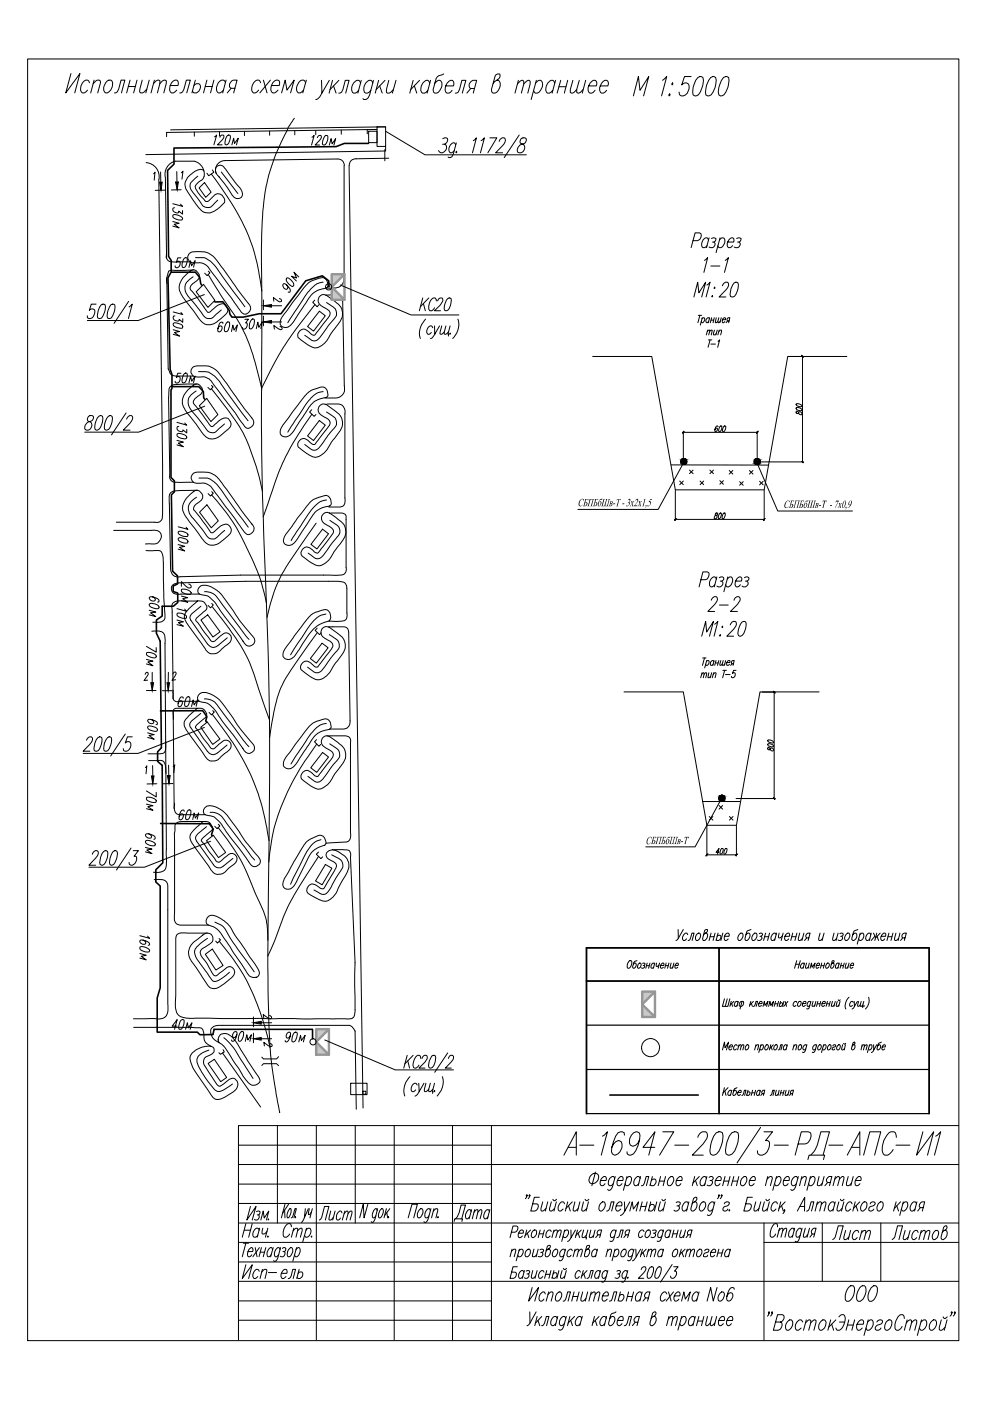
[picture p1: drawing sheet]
<svg xmlns="http://www.w3.org/2000/svg" width="210mm" height="297mm" viewBox="0 0 210 297" stroke-linecap="round" stroke-linejoin="round" font-family="sans-serif">
<path d="M5.9 12.5h197.4v271.7h-197.4z" fill="none" stroke="#000" stroke-width=".21"/>
<!-- layer: 0 -->
<g fill="none" stroke="#000" stroke-width=".21">
<path d="M78.2 27.8h1.7v2.4h-1.7zM79.9 26.9h1.9v4.1h-1.9zM81.8 27.8l8.3 5h21.5M43.3 62.5l-14 5.5h-10.8M72.2 60.4l14.9 6.4h10.2M43.4 86.1l-14 5.5h-11.4M144.9 98.1l-5.4 9.9h-17M160.5 98.1l4.4 10.2h15.8M43.3 154.2l-14 5.5h-11.7M44.6 178.4l-14 5.5h-11.7M152.8 169.7l-5.4 9.8h-10.5M74.1 217.4l.5 .2 .7 1"/>
<path d="M58.8 238.6v20.7M67.1 238.6v45.5M68.8 220.5l15 6.3h12.4M74.4 229.7h3.4v2.4h-3.4zM75.3 238.6v20.7M76.9 231.4h.7v.6h-.7zM83.6 238.6v45.5M95.9 238.6v45.5M104.2 238.6v45.5M140.5 240h2.3l-3 4.9M161.3 239l-5 7.6M162 240h1.8l-1.5 1.8h.5l.3 .3a2.48 2.48 0 0 1-1.5 2.8h-.5l-.4-.2-.1-.7"/>
<path d="M195.7 240l-1.4 4.9 3.7-4.9-1.3 4.9M203.3 238.6h-152.7v45.5M50.6 246.9h152.7M50.6 242.8h53.6M50.6 251.1h53.6M50.6 255.2h53.6M50.6 259.3h152.7M52.1 259.4l-.7 2.9M53.1 255.8l-.8 2.9 2-2.9-.8 2.9M53.5 259.4l-.8 2.9M54.4 256.9l.3-.1 .4 .1-.1 .5-.5 .2M54.8 257.6a.65 .65 0 0 1 0 .8 .65 .65 0 0 1-.9 .1"/>
<path d="M55.3 258.7l.5-1.9 .2 1.4 1-1.4-.5 1.9M57 258.4l-.1 .3 .1-.2M60.3 256.6l.1 1.6M60.4 255.3l-.7 2.9M61.2 255.3l-1.3 1.9M61.5 256.3h.2a1.81 1.81 0 0 1-.7 1.9l-.1-.8zM61.7 258.2l.3-.1 .5-1.8h.3l-.5 1.9M62.7 257.9l-.1 .3 .1-.1M64.5 258.2l-.6 1M64.7 256.3l-.2 1.9 .9-1.9M65.6 256.3l-.2 1.2h.2l.4-.5M66.2 256.3l-.5 1.9"/>
<path d="M67.7 258.7l.5-.6 .6-2.3h.9l-.7 2.9M70.1 256.8l-.4 1.7 .4 .2 .6-.6M71 256.8l-.5 1.9M72.5 257.1l-.2-.3a1.26 1.26 0 0 0-.8 1.9l.5-.2 .2-.3M73 257.3l.5-.5 .3 .1-.4 1.8M73.1 256.8l-.5 1.9M73.8 257.3l.6-.5 .2 .1-.4 1.8M78 255.3l-.8 2.9-.2-2.9-.7 2.9M80 256.7l-.2-.4a1.49 1.49 0 0 0-.7 1.9h.2l.4-.4M80.1 256.3l-.6 2.2-.4 .7-.4-.2M80.9 256.3h.2a1.49 1.49 0 0 1-.7 1.9 1.62 1.62 0 0 1 .5-1.9zM81.9 256.3l-.5 1.9"/>
<path d="M82 257.1l.2 1.1M82.4 257.9l-.1 .3 .1-.1M82.6 256.3l-1 1.4M86.5 258.2l.8-2.9h1.2l-.8 2.9M89 256.4l.5-.1a1.31 1.31 0 0 1-.8 1.9 1.33 1.33 0 0 1 .3-1.8zM91.2 256.7l-.2-.4a1.31 1.31 0 0 0-.7 1.9l.4-.1 .2-.3M91.4 256.3l-.8 2.6-.3 .3-.4-.2M91.9 256.8l.5-.5 .4 .1-.4 1.8M92 256.3l-.5 1.9M92.9 257.9l-.1 .2 .1 .1v-.1M96.3 259l.1-.6h1.7l-.2 .6M96.6 258.4a5.1 5.1 0 0 0 1.2-2.9h.9l-.8 2.9"/>
<path d="M99.9 256.9l-.2-.4a1.31 1.31 0 0 0-.8 1.9h.3l.4-.4M100 256.5l-.5 1.9M100.5 257l.6-.5 .3 .1-.4 1.8M100.6 256.5l-.5 1.9M101.3 257l.6-.5 .3 .1-.4 1.8M103.8 256.9l-.3-.4a1.38 1.38 0 0 0-.7 1.9h.2l.5-.4M103.9 256.5l-.6 1.9M111.8 253.5l-.2 .1v-.1l.1-.2v.4l-.3 .4M112.4 253.5l-.2 .1 .1-.3v.4l-.3 .4M114.4 253.8h-1.1l-.8 3h.9a1.08 1.08 0 0 0 .7-1.4l-1.2-.2M115.1 254.8l-.4 1.8 .1 .2h.3l.7-.6M116.1 254.8l-.5 2"/>
<path d="M116.9 254.8l-.4 1.8 .4 .2 .7-.6M117.2 254.3l.2 .3 .6-.3M118 254.8l-.6 2M119.6 244.9l2.6-4.9v4.9M119.7 255.2l-.3-.4a1.25 1.25 0 0 0-.8 2h.3l.5-.5M120.4 254.8l-.5 2M120.5 243.3h1.6M120.5 255.7l.4 1.1M121.3 254.8l-1.3 1.4M121.9 254.8l-.4 1.8 .5 .2 .6-.6M122.9 242.8h3M123 254.8l-.6 2"/>
<path d="M123.7 254.8l-.4 1.8 .5 .2 .6-.6M124.1 254.3l.2 .3 .6-.3M124.8 254.8l-.5 2M125.2 249.3a.89 .89 0 0 1 1-.6 .89 .89 0 0 1 .7 .9 1.23 1.23 0 0 1-.6 1.1 1.23 1.23 0 0 1-1.3 0 1.12 1.12 0 0 1 .2-1.4zM126.3 248.5l-.8 2.9M127.3 255.2l.5-.4h.3a1.25 1.25 0 0 1-.8 2 .99 .99 0 0 1 0-1.6zM127.3 250.3h1.2v-.6l-.2-.3a1.2 1.2 0 0 0-.8 2h.3l.5-.4M127.7 240.9l1.1-.9-1.3 4.9M128.6 256.8l.4-.2 .3-.4 .3-1.4h.6l-.5 2M130.3 249.9l-.2-.5a1.2 1.2 0 0 0-.8 2h.3l.4-.4M130.4 249.4l-.5 2.2a.87 .87 0 0 1-.9 .8l-.2-.2M130.7 255.7h1.1v-.6l-.2-.3a1.25 1.25 0 0 0-.8 2h.3l.5-.5"/>
<path d="M130.9 250.3h1.2v-.6l-.2-.3a1.25 1.25 0 0 0-.8 2h.3l.5-.4M132.4 240.7l-.1-.5-.4-.2-.9 .2a7.8 7.8 0 0 0-1.4 4l.3 .5 .4 .2a2.02 2.02 0 0 0 1.4-2.8l-.5-.3a1.77 1.77 0 0 0-1.5 1.5M132.4 254.8l.1 2 1-2M132.5 256.8a1.38 1.38 0 0 1-1 .9M132.8 249.9l.5-.5h.3a1.25 1.25 0 0 1-.8 2l-.2-.4M132.9 249.4l-.7 3M133.5 256.8l.5-2 .3 1.5 1.1-1.5-.5 2M135.6 241.6a1.63 1.63 0 0 1-1.5 1.4l-.4-.2a1.99 1.99 0 0 1 1.4-2.8l.4 .2a5.2 5.2 0 0 1-1.2 4.5l-.9 .2-.4-.2-.1-.5M135.7 249.9l-.3-.5a1.25 1.25 0 0 0-.8 2h.3l.5-.4M135.8 249.4l-.5 2M135.9 255.8h1.1M136 251.4l.4-.1 .6-1.9h.6l-.6 2"/>
<path d="M136.2 254.8l-.5 2M137.2 254.8l-.5 2M137.8 255.7l.3-.3h.3a.73 .73 0 0 1 .2 1 .73 .73 0 0 1-1 .2v-.1M138 254.8l-.5 2M138.1 250.3l.1-.1a.52 .52 0 0 1 .8 0 .83 .83 0 0 1-.1 .9 .83 .83 0 0 1-1 .2v-.2M138.3 249.4l-.5 2M138.8 243.3h-2.5l2.6-3.3-1.3 4.9M139.2 254.8l-.5 2M139.8 250.4h1.1M140 254.8l-.4 1.8 .5 .2 .6-.6M140.1 249.4l-.6 2M140.3 254.3l.3 .3 .5-.3"/>
<path d="M141.1 254.8l-.5 2M141.1 249.4l-.5 2M141.8 249.9l.5-.5h.3a1.25 1.25 0 0 1-.8 2 .99 .99 0 0 1 0-1.5zM143.1 242.8h2.9M143.4 254.9l.3-.1 .5 .1a.57 .57 0 0 1-.7 .8M143.4 250.3h1.2v-.6l-.2-.3a1.2 1.2 0 0 0-.8 2h.3l.5-.4M143.8 255.7a.66 .66 0 0 1 0 .9 .66 .66 0 0 1-.9 0M146 255.2l-.3-.4a1.25 1.25 0 0 0-.8 2h.3l.5-.5M146.1 254.8l-.5 2M147.2 254.8h.3a1.2 1.2 0 0 1-.8 2l-.2-.6 .5-2.1 .4-.3h.3l.1 .2a.93 .93 0 0 1-.8 .9l-.3 .3M147.3 249.4l-.5 2M147.5 250.3l.3 1.1"/>
<path d="M148 241.1a1.25 1.25 0 0 1 1.9-.9 1.48 1.48 0 0 1-.3 1.6l-2.8 3.1h2.3M148.3 249.4l-1.4 1.4M148.8 254.9l.6-.1a1.25 1.25 0 0 1-.8 2 1.22 1.22 0 0 1 .2-1.9zM149.8 249.9l-.3-.5a1.25 1.25 0 0 0-.8 2l.5-.1 .3-.3M149.9 249.4l-.5 2M150.3 249.6l.4-.2 .5 .2-.1 .6-.5 .1M150.8 250.3l.2 .1a.71 .71 0 0 1-.2 .8 .71 .71 0 0 1-.9 .1M151.4 255.2l-.2-.4a1.2 1.2 0 0 0-.8 2h.3l.4-.5M151.6 254.8l-.8 2.6a.53 .53 0 0 1-.8 .2M151.7 250.3h1.1a.57 .57 0 0 0-.1-.9 1.25 1.25 0 0 0-.8 2l.5-.1 .3-.3M151.9 240.2l.5-.2 .8 .2a5.4 5.4 0 0 1-1.3 4.5l-.5 .2h-.3l-.5-.2a6 6 0 0 1 1.3-4.5zM152.5 253.5l-.1 .1 .1-.3-.1 .4-.3 .4"/>
<path d="M153.1 253.5l-.1 .1-.1-.1 .1-.2v.4l-.3 .4M153.5 250.4h1M153.6 255.2a.69 .69 0 0 1 1-.3v.3a1.35 1.35 0 0 1-1.1 .7l-.2 .7a.61 .61 0 0 0 1-.3M153.7 249.4l-.5 2M154.7 256.5l-.2 .1 .1 .2 .1-.2M154.8 249.4l-.5 2M155.2 240.2l.5-.2 .8 .2a5.4 5.4 0 0 1-1.2 4.5l-.6 .2h-.3l-.5-.2a6 6 0 0 1 1.3-4.5zM155.3 250.4h1.1M155.6 249.4l-.6 2M156.6 249.4l-.5 2M157.3 249.9l.5-.5h.3a1.25 1.25 0 0 1-.8 2 .99 .99 0 0 1 0-1.5zM158.9 250.3h1.2v-.6l-.2-.3a1.25 1.25 0 0 0-.8 2h.3l.5-.4"/>
<path d="M159.5 253.8h-1l-.8 3h.9a1.08 1.08 0 0 0 .6-1.4l-1.1-.2M160.2 254.8l-.3 1.8 .1 .2h.3l.6-.6M161.3 254.8l-.5 2M162 259.3v24.8M162.1 254.8l-.4 1.8 .1 .2h.3l.6-.6M162.4 254.3l.2 .3 .6-.3M162.7 250l.6-.6 .4 .2-.4 1.8M162.8 249.4l-.5 2M163.1 254.8l-.5 2M164.2 242.8h2.9M164.5 249.9l.5-.5h.3a1.2 1.2 0 0 1-.8 2l-.3-.4M164.6 249.4l-.8 3"/>
<path d="M164.8 255.2l-.2-.4a1.25 1.25 0 0 0-.8 2h.3l.4-.5M165.5 254.8l-.5 2M165.7 255.7l.4 1.1M166.1 250.3h1.2l.1-.6-.3-.3a1.2 1.2 0 0 0-.8 2l.5-.1 .3-.3M166.4 256.6l-.1 .2v-.3a.73 .73 0 0 1-.3 .8M166.5 254.8l-1.3 1.4M169.1 256.8l1.5-3v3M169.1 249.9l-.2-.5a1.2 1.2 0 0 0-.8 2l.5-.1 .2-.3M169.2 242.5h1.5a1.85 1.85 0 0 0 1.1-2.3l-.4-.2h-1.5l-1.3 4.9M169.3 249.4l-.6 2.2a.87 .87 0 0 1-.9 .8l-.1-.2M169.6 255.8h1M169.9 250l.6-.6 .5 .2-.4 1.8"/>
<path d="M170 249.4l-.5 2M171 256.8l.4-.2 .6-1.8h.6l-.5 2M171.3 245.8l.2-.9h3.4l-.3 .9M171.8 249.9l.4-.5h.3a1.25 1.25 0 0 1-.8 2l-.2-.4M171.8 249.4l-.7 3M171.9 244.9a7.2 7.2 0 0 0 2.1-4.9h1.9l-1.4 4.9M173.2 255.4l.6-.6 .4 .1-.4 1.9M173.3 254.8l-.5 2M173.7 249.4l-.4 1.9 .5 .1 .6-.6M174.1 255.4l.7-.6 .3 .1-.4 1.9M174.3 259.3v12.4M174.7 249.4l-.5 2"/>
<path d="M175.5 250.7l-.6 .7M175.7 242.8h3M176 250.7h-.5a.74 .74 0 0 1 .3-1.3h.6l-.5 2M177 255.2l-.3-.4a1.2 1.2 0 0 0-.8 2h.3l.5-.5M177 250l.6-.6 .4 .2-.4 1.8M177.1 254.8l-.5 2M177.1 249.4l-.5 2M177.9 254.8l-.4 1.8 .4 .2 .6-.6M178 250l.6-.6 .4 .2-.4 1.8M178.2 254.3l.2 .3 .6-.3M178.9 254.8l-.5 2M179.6 244.9l2.7-4.9v4.9"/>
<path d="M179.8 249.4l-.3 1.9 .4 .1 .6-.6M180.6 243.3h1.6M180.7 255.2l-.3-.4a1.25 1.25 0 0 0-.9 2h.3l.6-.5M180.9 249.4l-.5 2M181.3 254.8l-.5 2M181.4 250.3h1.1l.1-.6-.3-.3a1.25 1.25 0 0 0-.8 2h.3l.5-.4M181.5 255.7l.4 1.1M182.3 254.8l-1.4 1.4M183 254.9l.5-.1a1.2 1.2 0 0 1-.8 2 1.28 1.28 0 0 1 .3-1.9zM183.1 244.9l1.3-4.9h2.3l-1.3 4.9M184.5 255.2a.64 .64 0 0 1 1-.3l.1 .3a1.53 1.53 0 0 1-1.2 .7l-.2 .7a.65 .65 0 0 0 1.1-.3M186.2 255.2l.5-.4h.3a1.25 1.25 0 0 1-.8 2 1.1 1.1 0 0 1 0-1.6z"/>
<path d="M186.7 259.3v12.4M190 242.8h2.9M190 254.8l-.5 2M190 241.1a1.32 1.32 0 0 0-.5-1.1 1.59 1.59 0 0 0-1.7 1.1 3 3 0 0 0-.2 3.8 1.8 1.8 0 0 0 1.8-1.2M190.1 255.7l.4 1.1M190.9 254.8l-1.3 1.4M191.4 255.2l.5-.4h.3a1.25 1.25 0 0 1-.8 2l-.3-.5M191.5 254.8l-.7 2.9M194.3 255.2l-.3-.4a1.25 1.25 0 0 0-.8 2h.3l.5-.5M194.4 254.8l-.5 2M195.1 256l-.5 .8M195.7 256h-.6l-.2-.2v-.3l.6-.7h.6l-.5 2"/>
<path d="M198.4 240.9l1-.9-1.3 4.9M50.6 271.7h152.7M50.6 263.4h53.6M50.6 267.6h53.6M50.6 275.8h53.6M50.6 279.9h53.6M51.6 263.6h1.1M51.8 260.8h1.3M52.1 268.2l-.7 2.9 2.1-2.9-.8 2.9M52.1 263.6l-.7 2.9M52.6 265.4h1l.1-.3a.45 .45 0 0 0-.5-.6l-.4 .4-.2 .5a.91 .91 0 0 0 .1 1.1h.2l.5-.5M54.1 264.5l.4 2"/>
<path d="M55 260.8l-.3-.4a1.2 1.2 0 0 0-.8 1.9h.3l.5-.4M55 269.6l-.3-.5a1.25 1.25 0 0 0-.8 2h.3l.5-.4M55 264.5l-1.4 2M55 260.4l-.5 1.9M55.2 265.5h.9M55.4 264.5l-.5 2M55.5 269.7l.6-.6 .5 .2-.4 1.8M55.6 269.1l-.5 2M55.7 260.4l-.1 .7 .1 .5 .5-.1 .4-.4M56.4 264.5l-.6 2M56.8 260.4l-.5 1.9M56.8 262.1v.2l.1-.1"/>
<path d="M56.9 269.8h1.7M57.8 264.9l-.2-.4a1.31 1.31 0 0 0-.8 2h.3l.4-.5M57.9 264.5l-.5 2M59.4 264.9l-.2-.4a1.31 1.31 0 0 0-.8 2h.2l.5-.5M59.5 264.5l-.6 2.2a.88 .88 0 0 1-.8 .7l-.1-.1M59.7 270h1.1v-.6l-.2-.3a1.25 1.25 0 0 0-.8 2h.3l.5-.4M59.9 264.7l.2-.2 .5 .2-.1 .5-.5 .2M60.3 265.4a.65 .65 0 0 1 0 .8 .65 .65 0 0 1-.9 .1M61.1 271.1l.4-.2 .2-.4 .4-1.4h.6l-.5 2M61.6 264.5h.3a1.31 1.31 0 0 1-.8 2 1.48 1.48 0 0 1 .5-2zM61.8 260.1l-.3-.7a1.79 1.79 0 0 0-1.5 2.2l.2 .6a.79 .79 0 0 0 1.2-.6M62.2 261l.6-.6 .3 .1-.3 1.8"/>
<path d="M62.3 260.4l-.5 1.9M62.8 264.9l.4-.4h.2a1.31 1.31 0 0 1-.7 2l-.2-.5M62.9 264.5l-.8 2.9M63.1 261l.6-.6 .4 .1-.4 1.8M63.2 270a.55 .55 0 0 1 .8-.3 .55 .55 0 0 1 .1 .8l-.5 .6h-.4l-.2-.3M63.4 269.1l-.5 2M64.9 260.8l.2-.3 .6-.1a1.2 1.2 0 0 1-.8 1.9l-.3-.4M65 260.4l-.8 2.9M66.1 262.1l-.1 .2 .1-.1M112.3 278.1l.1 2.4M112.8 273l-.7 2.9 2.1-2.9-.8 2.9M113.7 278.1l-1.5 2.7-.5 .3"/>
<path d="M113.9 279.1l-.5 2M114.1 280l.3 1.1M114.9 279.1l-1.3 1.4M115.6 274.3l-.2-.4a1.2 1.2 0 0 0-.8 2h.3l.4-.5M116.2 274.5l.6-.6h.3l.1 .2-.3 1.8M116.3 273.9l-.5 2M118 274.3l.5-.4h.3a1.25 1.25 0 0 1-.8 2 .99 .99 0 0 1 0-1.6zM118.1 279.5l-.2-.4a1.2 1.2 0 0 0-.8 2h.2l.5-.5M118.3 279.1l-.6 2M119.4 275.9l.4-.2 .6-1.8h.6l-.5 2M119.9 279.5l-.2-.4a1.2 1.2 0 0 0-.8 2h.3l.4-.5M120.1 279.1l-.8 2.6a.52 .52 0 0 1-.8 .2"/>
<path d="M120.8 279.1l-.5 2M121 280l.4 1.1M121.5 274.9h1M121.7 273.9l-.5 2M121.8 279.1l-1.3 1.4M122.8 273.9l-.5 2M123.3 279.5l-.3-.4a1.25 1.25 0 0 0-.8 2h.3l.5-.5M123.5 279.1l-.6 2M123.5 273.9l-.3 1.8 .4 .2 .6-.6M124.6 273.9l-.5 2M125.2 274.5l.7-.6 .3 .2-.4 1.8M125.4 273.9l-.5 2"/>
<path d="M126 279.1l-.5 2M126.2 274.5l.6-.6 .4 .2-.4 1.8M126.2 280l.4 1.1M127 279.1l-1.3 1.4M127.8 274.8h1.1l.1-.6-.3-.3a1.25 1.25 0 0 0-.8 2h.3l.5-.5M128.5 279.5l-.3-.4a1.25 1.25 0 0 0-.8 2h.3l.5-.5M128.6 279.1l-.5 2M129.2 275.9l.4-.2 .6-1.8h.6l-.5 2M130.6 278.1l-1 .5-.1 .3-.5 1.6 .3 .6a1.2 1.2 0 0 0 .8-2l-.5 .1-.3 .3M130.9 280h1.2v-.6l-.2-.3a1.2 1.2 0 0 0-.8 2h.3l.5-.5M131.3 274.8l.4-.3h.3a.75 .75 0 0 1 .1 1 .75 .75 0 0 1-.9 .2l-.1-.1M131.5 273.9l-.5 2"/>
<path d="M133 274.9h1.1M133.3 273.9l-.5 2M134.3 273.9l-.5 2M136.1 274.3l-.3-.4a1.25 1.25 0 0 0-.8 2h.3l.5-.5M136.2 273.9l-.5 2M136.9 275.2l-.6 .7M137.5 275.2h-.6l-.2-.3v-.4l.5-.6h.6l-.5 2M138.6 279.1h.3a1.24 1.24 0 0 1-.9 2l-.2-.6 .6-2.1 .3-.3h.3l.1 .2a.93 .93 0 0 1-.8 .9l-.2 .3M141.4 274.3l-.3-.4a1.25 1.25 0 0 0-.8 2h.3l.5-.5M141.7 279.7l.6-.6 .4 .1-.4 1.9M141.7 273.9l.6 2M141.8 279.1l-.5 2"/>
<path d="M142.6 279.7l.7-.6 .3 .1-.4 1.9M142.8 273.9l-1.6 2M143 274.8h1.1l.1-.3a.45 .45 0 0 0-.5-.6 1.34 1.34 0 0 0-.6 2l.6-.2 .2-.3M144.4 279.5l.3-.3 .5-.1a1.25 1.25 0 0 1-.8 2l-.3-.5M144.5 275.9l.5-2 .3 1.5 1.1-1.5-.5 2M144.5 279.1l-.8 2.9M147.3 279.5l-.3-.4a1.2 1.2 0 0 0-.8 2h.3l.5-.5M147.4 279.1l-.5 2M148.1 274.3l-.3-.4a1.25 1.25 0 0 0-.8 2l.5-.2 .3-.3M148.2 279.1l-.5 2M148.2 273.9l-.5 2M149.2 279.1l-.5 2"/>
<path d="M150 279.1l-.4 1.8 .4 .2 .6-.6M151 279.1l-.4 1.8 .3 .2 .7-.6M151.9 279.1l-.5 2M152 273l-.8 2.9-.5-2.9-.8 2.9M152.4 280h1.2v-.6l-.2-.3a1.25 1.25 0 0 0-.8 2h.3l.5-.5M152.5 274.3l.5-.4h.3a1.25 1.25 0 0 1-.8 2 1.06 1.06 0 0 1 0-1.6zM154.1 280h1.2v-.6l-.2-.3a1.25 1.25 0 0 0-.8 2h.3l.5-.5M155.7 273.4l-.1-.3-.4-.1a2.41 2.41 0 0 0-1.1 2.4l.3 .5a1.02 1.02 0 0 0 .9-.8 1.02 1.02 0 0 0-.3-1 .96 .96 0 0 0-.9 .8M162 263.4h41.3M163.1 278.3l-.1 .1-.1-.1 .2-.2-.1 .5-.3 .4M163.8 278.3l-.2 .1 .1-.3a.84 .84 0 0 1-.3 .9M164.9 260.1l-.1-.5-.5-.2a2.75 2.75 0 0 0-.9 2.8l.1 .1a.85 .85 0 0 0 .9-.7"/>
<path d="M165.1 261l.6-.6 .3 .1-.4 1.8M165.3 260.4l-.5 1.9M166 261l.5-.6 .3 .1-.4 1.8M168.4 260.8l-.2-.4a1.26 1.26 0 0 0-.8 1.9h.3l.4-.4M168.5 260.4l-.5 1.9M169.9 260.8l-.2-.4a1.26 1.26 0 0 0-.7 1.9h.2l.4-.4M170.1 260.4l-.8 2.6a.44 .44 0 0 1-.7 .2M170.7 260.4l-.4 1.8 .4 .1 .6-.5M171 279.8l-.6 2.2M171.6 260.4l-.5 1.9M172.2 261.6l-.5 .7M172.7 261.6l-.6-.1v-.5a.8 .8 0 0 1 .9-.6l-.5 1.9"/>
<path d="M176.1 279.8l-.6 2.2M176.5 262.8l.6-.5 .6-2.4h1.1l-.8 2.9M177.2 279.8l-1.5 1.6M177.9 279.2l.5-.5h.5a2.49 2.49 0 0 1-.9 3.3h-.5l-.3-.4M179.3 260.9l-.4 1.8 .1 .1h.3l.7-.5M179.8 273.1l.6-.5h.5a2.49 2.49 0 0 1-.9 3.3h-.5a2.04 2.04 0 0 1 .1-2.5zM180 279.8l-.6 2.2M180.4 260.9l-.6 1.9M181.2 279.8l-.6 2.2M182 261.3l-.2-.4a1.2 1.2 0 0 0-.8 1.9h.3l.5-.4M182.3 273.1a.75 .75 0 0 1 1.1-.3 2.72 2.72 0 0 1-1 3.1h-.4a1.99 1.99 0 0 1 .1-2.5zM182.6 261.4l.6-.5 .4 .1-.4 1.8"/>
<path d="M182.8 260.9l-.6 1.9M183.6 261.4l.6-.5 .3 .1-.3 1.8M184.1 279.8l-.9 3.3M184.7 273.1l.6-.5h.4a2.21 2.21 0 0 1-.3 2.8 .75 .75 0 0 1-1.2 .3 2.64 2.64 0 0 1 .5-2.6zM189.2 262.8l.5-.5 .6-2.4h1.1l-.8 2.9M191.7 279.5l-.1-.6-.2-.2h-.5a2.99 2.99 0 0 0-1 3.2 .87 .87 0 0 0 1.4-.7M191.9 260.9l-.4 1.8 .5 .1 .6-.5M192.3 279.8l-.6 2.2M193 260.9l-.6 1.9M194.7 261.3l-.3-.4a1.2 1.2 0 0 0-.8 1.9h.3l.5-.4M195.2 261.4l.6-.5 .4 .1-.4 1.8M195.3 260.9l-.5 1.9"/>
<path d="M195.4 279.8l-.9 3.3M196.2 261.4l.6-.5 .4 .1-.4 1.8M198.2 261l.5-.1a1.25 1.25 0 0 1-.8 1.9 1.28 1.28 0 0 1 .3-1.8zM199.6 279.8l-.4 2.1 .1 .1h.4l.7-.6M200 279.2l.2 .3 .6-.3M200.3 260.9h.2a1.2 1.2 0 0 1-.8 1.9l-.2-.5 .6-2.1 .3-.3h.3l.1 .2a.84 .84 0 0 1-.8 .9l-.2 .3M200.8 279.8l-.6 2.2M201.9 278.3l-.2 .1-.1-.1 .2-.2v.5l-.4 .4M202.5 278.3l-.1 .1 .1-.3a.84 .84 0 0 1-.4 .9M114.8 281.1l.4-.2 .3-.4 .3-1.4h.6l-.5 2M132.3 281.1l.5-.2 .2-.4 .4-1.4h.5l-.5 2M134.7 280.3l-.6 .8"/>
<path d="M135.2 280.3h-.5l-.3-.5 .4-.6 .8-.1-.5 2M147.9 280.1h1.1M164.4 280.3h1.1l.2 .2a1.21 1.21 0 0 1-.7 1.5h-1l.9-3.3h1a.85 .85 0 0 1 .3 1 .85 .85 0 0 1-.7 .6M166.9 280.3l.5-.5h.4a1.38 1.38 0 0 1-1 2.2 1.18 1.18 0 0 1 .1-1.7zM170.2 280.3l-.3-.5a1.38 1.38 0 0 0-1 2.2h.4l.6-.4M170.8 280.5l.7-.7 .4 .2-.4 2M171.9 280.5l.7-.7 .4 .2-.4 2M173.9 280.3l.6-.5h.3a1.38 1.38 0 0 1-.9 2.2 1.18 1.18 0 0 1 0-1.7zM176.3 280.8l.5 1.2M178 280.3h1.1M179.7 280.9h1.2M181.7 280.8h1.3a.63 .63 0 0 0-.1-1 1.38 1.38 0 0 0-1 2.2h.4l.5-.4"/>
<path d="M184 280.3l.5-.5h.3a1.38 1.38 0 0 1-.9 2.2l-.3-.4M185.9 280.3a.75 .75 0 0 1 1.2-.3v.3l-.2 .3a1.55 1.55 0 0 0-1.3 1v.3a.74 .74 0 0 0 1.2-.3M187.9 280.3l.6-.5h.3a1.38 1.38 0 0 1-.9 2.2 .91 .91 0 0 1-.2-1.2zM192.2 280.5l.7-.7 .4 .2-.5 2M193.3 280.5l.7-.7 .4 .2-.5 2M195.3 280.3l.5-.5h.4a1.38 1.38 0 0 1-.9 2.2l-.4-.4M197.4 280.3l.5-.5h.4a1.38 1.38 0 0 1-1 2.2 1.18 1.18 0 0 1 .1-1.7z"/>
<circle cx="137.9" cy="222.1" r="1.91"/>
</g>
<g fill="none" stroke="#000" stroke-width=".21">
<path d="M15 15.6l-1.1 4.1 3-4.1-1.1 4.1M19 17.5l-.4-.5a1.7 1.7 0 0 0-1.1 2.7h.4l.7-.6M19.7 17.8l.9-.8h.5l.2 .2v.3l-.6 2.2M20 17l-.8 2.7M22.7 17.2l.8-.2a1.76 1.76 0 0 1-.4 2.5l-.4 .2h-.3a1.75 1.75 0 0 1 .3-2.5zM24.3 19.7l.6-.2 .8-2.5h.8l-.7 2.7M27.2 18.3h1.5M27.6 17l-.7 2.7M29.1 17l-.8 2.7M30.2 17l-.6 2.5 .2 .2h.4l.9-.8M31.6 17l-.7 2.7M32.5 17.8l.9-.8 .5 .2-.5 2.5"/>
<path d="M32.7 17l-.7 2.7M33.9 17.8l.9-.8 .5 .2-.6 2.5M36.1 18.1h1.6a.73 .73 0 0 0 .1-.7 .73 .73 0 0 0-.7-.4 1.81 1.81 0 0 0-.8 2.7h.5l.7-.6M38.1 19.7l.6-.2 .8-2.5h.9l-.8 2.7M41.1 18.1a.73 .73 0 0 1 .9-.4 .73 .73 0 0 1 .5 .8 1.25 1.25 0 0 1-1.4 1.2l-.3-.4M41.4 17l-.7 2.7M43.5 18.3h1.5M43.9 17l-.7 2.7M45.4 17l-.8 2.7M47.8 17.5l-.4-.5a1.67 1.67 0 0 0-1.4 2.3l.3 .4h.4l.7-.6M47.9 17l-.7 2.7M49 18.7l-.8 1"/>
<path d="M49.8 18.7h-.8a1 1 0 0 1-.3-1 1 1 0 0 1 .8-.7h.8l-.8 2.7M55.3 17.5l-.4-.5a1.7 1.7 0 0 0-1.2 2.7h.5l.6-.6M55.9 17l.7 2.7M57.3 17l-2.2 2.7M57.5 18.1h1.7a.7 .7 0 0 0 .1-.8 .7 .7 0 0 0-.7-.3 1.95 1.95 0 0 0-1 2.5l.2 .2h.4l.7-.6M59.7 19.7l.8-2.7 .3 2.1 1.6-2.1-.8 2.7M64.8 17.5l-.4-.5a1.72 1.72 0 0 0-1.4 2.3l.3 .4h.4l.7-.6M65 17l-.8 2.7M68.2 17l.1 2.7 1.5-2.7M68.3 19.7a1.67 1.67 0 0 1-1.4 1.4M70.5 17l-.7 2.7M70.7 18.2l.6 1.5"/>
<path d="M71.8 19.7l.6-.1 .8-2.6h.8l-.7 2.7M71.9 17l-1.9 2M76.5 17.6l-.4-.6a1.67 1.67 0 0 0-1.2 2.7l.8-.1 .3-.5M76.6 17l-.7 2.7M79.1 17.6l-.4-.6a1.77 1.77 0 0 0-1.4 2.6l.6 .1 .7-.6M79.2 17l-.8 3.1-.3 .6a.74 .74 0 0 1-1.2 .2M80.3 17l-.7 2.7M80.5 18.2l.5 1.5M81.6 17l-1.8 2M82.4 17l-.5 2v.6l.6 .1 .9-.7M84 17l-.8 2.7M87.6 17l-.7 2.7"/>
<path d="M87.9 18.2l.5 1.5M89 17l-1.9 2M91.1 17.6l-.4-.6a1.71 1.71 0 0 0-1.1 2.7l.8-.1 .3-.5M91.3 17l-.7 2.7M94.1 15.7l-1.1 .4-.5 .6-.7 2.3 .2 .6 .2 .1a1.77 1.77 0 0 0 1.4-2.3l-.3-.4h-.4l-.7 .6M94.5 18.2h1.7a.93 .93 0 0 0-.3-1.2 1.71 1.71 0 0 0-1.1 2.7l.7-.1 .4-.5M96.5 19.7l.6-.1 .8-2.6h.9l-.8 2.7M99.8 18.8l-.8 .9M100.6 18.8h-.8a1 1 0 0 1-.3-1 1 1 0 0 1 .8-.8h.8l-.8 2.7M105.3 17h.4a1.7 1.7 0 0 1-1.2 2.7l-.2-.1-.1-.6 .8-2.9 .5-.4h.4l.1 .1a1.36 1.36 0 0 1-1 1.4l-.4 .4M109.7 17.8l.9-.8 .5 .2v.6l-.6 1.9M109.9 17l-.7 2.7"/>
<path d="M111.1 17.8l.8-.8 .5 .2v.6l-.5 1.9M113.6 17.6l.6-.6h.5a1.7 1.7 0 0 1-1.2 2.7l-.4-.6M113.7 17l-1.1 4.1M117.6 17.6l-.4-.6a1.77 1.77 0 0 0-1.4 2.4l.3 .3h.4l.7-.6M117.8 17l-.7 2.7M118.5 18.4h1.5M118.9 17l-.8 2.7M120.4 17l-.8 2.7M121.5 17l-.6 2v.6l.5 .1 .9-.7M122.8 17l-.5 2v.6l.4 .1 .9-.7M124.2 17l-.7 2.7M124.8 18.2h1.6a.87 .87 0 0 0-.2-1.2 1.77 1.77 0 0 0-1.3 2.6l.2 .1h.4l.7-.6"/>
<path d="M127.3 18.2h1.6a.87 .87 0 0 0-.2-1.2 1.77 1.77 0 0 0-1.4 2.6l.6 .1 .7-.6M140.5 17l.9-.8-1.1 4.1M142.6 17.6l.1 .2-.2 .2-.1-.2zM146.5 16.2h-1.4l-.6 1.8a.86 .86 0 0 1 .9-.4 .86 .86 0 0 1 .7 .6 1.74 1.74 0 0 1-1.6 2.1l-.4-.2-.1-.6M148 16.4l.4-.2 .6 .2a4.6 4.6 0 0 1-.9 3.7l-.5 .2-.6-.2a4.4 4.4 0 0 1 1-3.7zM150.7 16.4l.4-.2 .6 .2a4.6 4.6 0 0 1-.9 3.7l-.5 .2-.6-.2a4.9 4.9 0 0 1 1-3.7zM153.4 16.4l.5-.2 .6 .2a4.9 4.9 0 0 1-1 3.7l-.5 .2-.6-.2a4.6 4.6 0 0 1 1-3.7zM32.6 36.8l.3-.3-.2 1.7M38.5 36.6l.3-.3-.2 1.7M134.3 20.3l1.1-4.1 .3 2.9 1.9-2.9-1.1 4.1M141.8 20.1l.2-.2 .1 .2-.2 .2zM147 51h.9a1.14 1.14 0 0 0 .7-1.5l-.3-.1h-.9l-.9 3.1"/>
<path d="M149.4 55.2l.6-.6-.8 3.2M150.2 50.9l-.3-.5a1.29 1.29 0 0 0-.8 2.1h.3l.5-.4M150.3 50.4l-.5 2.1M150.7 56.4h1.9M150.8 50.6l.4-.2 .6 .2a.63 .63 0 0 1-.7 .7M151.4 51.3a.73 .73 0 0 1-.1 1 .73 .73 0 0 1-1 .1M152.5 50.9l.5-.5h.4a1.29 1.29 0 0 1-.9 2.1l-.3-.4M152.7 50.4l-.9 3.2M153.8 55.2l.6-.6-.8 3.2M154.3 51.3h1.2a.56 .56 0 0 0 .1-.6 .56 .56 0 0 0-.6-.3 1.39 1.39 0 0 0-.5 2.1h.3l.5-.4M156.2 50.6l.3-.2 .6 .2a.63 .63 0 0 1-.7 .7M156.7 51.3a.73 .73 0 0 1 0 1 .73 .73 0 0 1-1 .1"/>
<path d="M59.2 63.3a.35 .35 0 0 1 .5 .3 .35 .35 0 0 1-.5 .4l-1.2-.9 .1 .8M59.4 69.2l.4 .3-.1 .4-.8-.2-.8-.7 .1 .8M147.1 63l.8-3.2 .3 2.3 1.4-2.3-.8 3.2M148.1 66.9h.7M148.4 66.9l-.4 1.5M148.8 67.6l.3-.2a.56 .56 0 0 1 .3 .6 .56 .56 0 0 1-.6 .4l-.1-.2M148.9 67.4l-.4 1.5M149.9 60.4l.7-.6-.9 3.2M150 70.3l.2-.3h.3l-.2 1M150 70l-.3 1M150.2 72.1h.7M150.4 67.6l-.1-.1a.53 .53 0 0 0-.6 .3 .53 .53 0 0 0 .3 .6l.3-.2"/>
<path d="M150.5 70.3l.2-.3h.3l-.2 1M150.5 67.4l-.3 1M150.6 72.1l-.5 1.5M150.7 73h1M150.8 67.9h.5M150.9 62.8l.2-.1-.1 .3zM150.9 67.4l-.3 1M151.4 67.4l-.2 1M151.5 70l-.2 1h.4l.2-.3M151.5 60.9l.1 .2-.2 .1zM151.9 67.4l-.2 .9 .2 .1 .3-.3M152.1 70l-.3 1"/>
<path d="M152.2 72.4l.4-.3-.4 1.5M152.4 67.4l-.2 .9 .2 .1 .3-.3M152.4 70.3l.2-.3h.4l-.2 1M152.5 70l-.3 1M152.9 67.4l-.3 1M153.2 60.6v-.2a.67 .67 0 0 1 .5-.6 .67 .67 0 0 1 .7 .3 1.48 1.48 0 0 1-.5 1.4l-1.4 1.5h1.4M153.2 67.8h.6v-.3a.5 .5 0 0 0-.7 .3 .5 .5 0 0 0 .3 .6l.3-.2M154.3 68l-.4 .4M154.6 68h-.3l-.2-.3 .3-.3h.3l-.2 1M155.6 60l.6-.2a1.43 1.43 0 0 1 .2 1.9l-.7 1.1-.3 .2-.5-.2a4 4 0 0 1 .7-2.8zM148.6 122.9h.9a1.14 1.14 0 0 0 .8-1.5l-.3-.1h-1l-.8 3.1M148.8 134.9l.8-3.1 .2 2.2 1.5-2.2-.9 3.1"/>
<path d="M149 139.5h.7M149.4 139.5l-.5 1.6M150.8 127.3v-.2a.67 .67 0 0 1 .6-.6 .67 .67 0 0 1 .7 .3 1.48 1.48 0 0 1-.6 1.4l-1.4 1.4h1.4M151.5 132.3l.7-.5-.8 3.1M151.9 122.8l-.3-.5a1.32 1.32 0 0 0-.9 2.1h.3l.6-.4M152 122.3l-.6 2.1M152.5 122.5l.3-.2 .6 .2 .1 .3-.2 .3-.6 .1M152.5 128.3h1.9M152.6 134.7l.1-.1 .1 .1-.2 .2zM153 123.2a.73 .73 0 0 1 0 1 .73 .73 0 0 1-1 .1M153.2 132.8l.1 .1-.2 .2zM154.2 122.8l.5-.5h.3a1.33 1.33 0 0 1-.9 2.1l-.2-.4"/>
<path d="M154.3 122.3l-.8 3.1M154.8 132.5l.1-.2a.67 .67 0 0 1 .5-.5 .67 .67 0 0 1 .7 .3 1.48 1.48 0 0 1-.6 1.3l-1.4 1.5h1.4M155.6 127.3a.66 .66 0 0 1 .6-.8 .66 .66 0 0 1 .7 .6l-.5 1.1-1.5 1.4h1.5M156 123.2h1.2a.6 .6 0 0 0-.2-.9 1.36 1.36 0 0 0-.9 2.1h.4l.5-.4M157.3 131.9l.4-.1 .4 .1a3.1 3.1 0 0 1-1.1 3l-.4-.2a3.5 3.5 0 0 1 .7-2.8zM157.8 122.5l.4-.2 .6 .2v.3l-.2 .3-.6 .1M158.3 123.2a.73 .73 0 0 1 0 1 .73 .73 0 0 1-1 .1M30.7 143l.3-.4h.3l.1 .4-.9 1.3 .8-.1M36.7 142.9a.35 .35 0 0 1 .2-.4 .35 .35 0 0 1 .5 .3l-.9 1.4 .7-.1M148.8 143l.3-.4 .2 .1-.2 1M148.9 142.6l-.3 1.1M149.3 143l.3-.4 .2 .1-.2 1"/>
<path d="M149.8 140.3l.4-.2a.61 .61 0 0 1 .1 .6 .61 .61 0 0 1-.6 .3l-.1-.1M149.8 140.1l-.4 1.5M150.3 142.6l-.2 1 .2 .1 .4-.3M150.9 142.6l-.3 1.1M151.2 143l.4-.4 .2 .1-.2 1M151.3 142.6l-.3 1.1M151.4 140.3l-.1-.2a.58 .58 0 0 0-.6 .3 .58 .58 0 0 0 .1 .7l.4-.2M151.4 140.1l-.3 1M151.7 140.6h.5M151.8 140.1l-.3 1M152.4 140.1l-.3 1M152.8 140.1l-.2 .9h.3l.2-.2"/>
<path d="M153.3 142.1h.7M153.3 140.1l-.2 .9h.3l.3-.2M153.6 142.1l-.4 1.6M153.8 143h1M153.9 140.1l-.3 1M154.1 140.5h.6v-.4a.6 .6 0 0 0-.6 .3 .6 .6 0 0 0 .1 .7l.5-.2M155.2 140.7l-.3 .4M155.5 140.7h-.3l-.1-.4 .2-.2h.4l-.3 1M156.1 142.1h-.6l-.2 .7 .4-.2a.57 .57 0 0 1 .1 .8 .57 .57 0 0 1-.7 .2v-.2M30.8 162.7l.3-.3-.1 1.7M36.7 162.5l.4-.3-.3 1.6M57.1 215.3l.4 .3v.4l-.8-.3-.9-.6 .1 .8"/>
<path d="M57.2 221.2l.5 .3-.1 .3-.4 .1-1.3-.9 .2 .8"/>
</g>
<g fill="none" stroke="#000" stroke-width=".21">
<path d="M34.1 36.5v2.1M37.5 36.4v2.2M35 40.3l-2.1 .1M38.4 40.2l-2.1 .1M55.9 63.6v2.1M55.9 67v2.1M57.5 68.3h2.2M57.5 64.8h2.2M125.7 75.6h12.5l5 28.3h18.8l5-28.3h12.5M142.3 98.6h20.7M31 146.4h2.1M32.3 142.6v2.1"/>
<path d="M34.4 146.4h2.1M35.7 142.6v2.2M132.3 146.7h12.6l5 28.3h6.2l5-28.3h12.6M32.4 162.3v2.2M33.2 166.2h-2M35.7 162.2l.1 2.2M36.7 166.1l-2.1 .1M148.9 169.9h8M53.7 215.6v2.1M53.7 219v2.1M55.4 216.8h2.2M55.4 220.2h2.2"/>
<circle cx="145" cy="97.8" r=".61"/>
<circle cx="160.6" cy="97.9" r=".61"/>
<circle cx="153.1" cy="169.2" r=".61"/>
</g>
<g fill="none" stroke="#000" stroke-width=".21">
<path d="M167.1 75.6h3.3M170.2 75.6v22.3M144.9 91.4v6.1M144.9 91.7h15.6M152.2 90.5v-.1a.72 .72 0 0 0-.6 .4 .72 .72 0 0 0 .1 .7 .42 .42 0 0 0 .4-.3 .42 .42 0 0 0-.2-.4l-.3 .3M152.7 90.4l.2-.1a.85 .85 0 0 1-.4 1.2l-.1-.5zM153.5 90.4l.2-.1a.87 .87 0 0 1-.4 1.2l-.1-.2v-.3zM160.5 91.4v6.1M161.1 97.9h9.3M168.8 87.2v.1a.3 .3 0 0 0 .2 .4 .3 .3 0 0 0 .4-.3 .34 .34 0 0 1 .5 0 .34 .34 0 0 1-.1 .5l-.3-.1-.3-.5zM168.8 86.4l1 .2 .2 .3a.83 .83 0 0 1-1.2-.4zM168.8 85.6l.7 .1 .5 .3a.79 .79 0 0 1-1.2-.3z"/>
<path d="M143.2 104v6.4M143.2 110.1h18.8M151.7 108.8v.3a.39 .39 0 0 1 .3 .6 .39 .39 0 0 1-.6 .2l.1-.5 .7-.3v-.3zM152.6 108.8h.2a.94 .94 0 0 1-.4 1.2l-.1-.6zM153.4 108.8h.2a.94 .94 0 0 1-.4 1.2l-.1-.6zM162 104v6.4M161.6 146.7h2.8M162.8 158.5v.1a.3 .3 0 0 0 .2 .4 .3 .3 0 0 0 .4-.3 .34 .34 0 0 1 .5 0 .34 .34 0 0 1-.1 .5l-.3-.1-.3-.5zM162.8 157.7l1 .2 .2 .3a.9 .9 0 0 1-1.2-.4zM162.8 156.9h.7l.5 .4a.79 .79 0 0 1-1.2-.3zM164.1 146.7v22.6M149.9 175.1v6.4"/>
<path d="M153 179.9h.2a.94 .94 0 0 1-.4 1.2l-.1-.5zM153.8 179.9h.2a.94 .94 0 0 1-.4 1.2l-.1-.5zM156.1 169.3h8.3M156.1 175.1v6.4M149.9 181.2h6.2M152.5 180.7h-.7l.7-.8-.4 1.2"/>
</g>
<!-- layer: 0 -->
<g fill="#000" stroke="#000" stroke-width=".21">
<path d="M170 97.8l.3 .3z"/>
<path d="M170 75.5l.3 .2zM170 75.4l.3 .3z"/>
<path d="M145 91.5l-.2 .3zM145 91.5l-.2 .3z"/>
<path d="M160.4 91.8l.3-.3zM160.7 91.5l-.3 .3z"/>
<path d="M143.3 110l-.2 .3zM143.3 110l-.2 .3z"/>
<path d="M161.9 110.3l.3-.3zM162.2 110l-.3 .3z"/>
<path d="M164 146.6l.3 .3zM164 146.6l.3 .3z"/>
<path d="M164 169.1l.3 .3zM164 169.2l.3 .2z"/>
<path d="M150 181.1l-.3 .3zM150 181.1l-.3 .3z"/>
<path d="M156 181.4l.3-.3zM156.3 181.1l-.3 .3z"/>
</g>
<g fill="none" stroke="#000" stroke-width=".21">
<path d="M31 34.5a2.98 2.98 0 0 1 2.7 3.5M33.7 38.1l.8 60.5-.1 10.9a1.22 1.22 0 0 1-1.6 1.2h-8.1M35.1 37.6l.2 17.2M41.2 34.2h-4a2.86 2.86 0 0 0-2.1 3.4M41.2 28v.9M41.2 34.2a2.81 2.81 0 0 1 2.1 3.2M41.9 37.4l-.5 .4a2.04 2.04 0 0 0-1.1 1.6l.2 .9 1.8 2.3a1.87 1.87 0 0 0 2.2 1.4l1.7-1.6M42.2 39.8l1.2-1.1 1.4 2-1.2 1.1zM43.2 36.3a1.2 1.2 0 0 0-1.7 0 3.7 3.7 0 0 0-2.3 2.8l.1 .5a19.1 19.1 0 0 0 3.7 5.2l.2 .2a3.3 3.3 0 0 0 3.5-1.1l.3-.4a1.34 1.34 0 0 0 .5-1.5 1.34 1.34 0 0 0-1.3-.9l-.7 .2-1.2 1.3-.7 .1a8.3 8.3 0 0 1-2.2-3.1l.8-1.1 .8-.5 .2-.5M44.8 36.9a52.5 52.5 0 0 1 9.1 16.4l.9 4.2 .7 4.2M45 36l.4 .5-1.1 .8-.4-.6M45.9 35.4l.2-.2a1.17 1.17 0 0 1 1.7 .6l2.8 3.8a1.55 1.55 0 0 1 .3 2.4l-.9 .1-.8-.7-1.6-2.5-1.7-2.1-.2-.5z"/>
<path d="M46.5 27.9v.9M46.9 36.5l3.5 4.5M47.7 34.1a2.01 2.01 0 0 0-1.9 2.7M51.8 27.9v.9M57.2 27.8v.9M62.4 25.1l-1.3 2-3 6.7a42.4 42.4 0 0 0-2.6 15.2v18.4a999.8 999.8 0 0 0 1.2 65.3 945.9 945.9 0 0 1 .2 56 385.1 385.1 0 0 0 .5 34.9l1.1 8.2 .8 4.1M62.5 27.7v.9M66.9 27.7v.8M71.5 33.7l-23.8 .4M71.5 33.7a1.33 1.33 0 0 1 1.5 1.4M72.4 27.6v.9M73 35.2v23.4a2.13 2.13 0 0 1-2.5 2.5h-1.3"/>
<path d="M74 35.1l3 199.8M75.5 33.7a1.33 1.33 0 0 0-1.4 1.4M77.9 27.5v.9M79.9 27.4l-44.6 .7v.9M81.6 31.7v2.4M81.8 31v1l-50.9 .8M81.8 26.9l-45.6 .6M82.4 33.5l-6.9 .2M35.3 54a1.17 1.17 0 0 0 1.2 1.5h3.8M35.4 58.9l.3 19.3 .1 .3a1.59 1.59 0 0 0 2.1 1.2h3.1M38.8 58.9l.5-.5a2.92 2.92 0 0 1 1.8-1.2 1.32 1.32 0 0 1 1.2 1.1 1.32 1.32 0 0 1-.9 1.4l-.4 .4a1.06 1.06 0 0 0-.7 1 1.06 1.06 0 0 0 .7 .9l3 4.2h.4l1.2-1a1.6 1.6 0 0 1 2.4-.4l.1 .3a1.3 1.3 0 0 1-.5 1.8l-1.1 1a2.64 2.64 0 0 1-4.5-.7l-1.4-1.9a12.5 12.5 0 0 1-2.5-3.6v-1.4zM40.1 53.9a1.76 1.76 0 0 1 1.7-.5 4.6 4.6 0 0 1 4.7 2.5l6.2 8.5a1.22 1.22 0 0 1 .3 1.5 1.22 1.22 0 0 1-1.5 .6l-.3-.3-6.2-8.4a4.1 4.1 0 0 0-1.9-1.9l-1.3-.2a1.6 1.6 0 0 1-1.9-.7l-.1-.6z"/>
<path d="M41 58.7a2.58 2.58 0 0 0-1.7 3l.5 1.1 3.4 4.1a1.46 1.46 0 0 0 2.3 0l1.4-1.2M41.1 57.2l-4.8 .1a.68 .68 0 0 0-.7 .9l-.3 .9 .1 1M41.5 54.6h.9a3.7 3.7 0 0 1 3.2 1.8l6.3 8.6M44.2 58.2l3.1 5.1a36.9 36.9 0 0 1 7.4 15.9l.8 3.3M44.2 57.5l.3 .3-.6 .6-.5-.5M68.5 59.8l-.3 .1a5.5 5.5 0 0 0-3.4 2.7l-3.8 5.8M41 77.8a4.9 4.9 0 0 1 4.9 .8l7.5 10a1.22 1.22 0 0 1 .2 1.6 1.22 1.22 0 0 1-1.6 .4l-6.7-9.1a2.66 2.66 0 0 0-1.9-1.6h-.9a1.55 1.55 0 0 1-1.9-.7l-.1-.6zM41.6 61.9l1.6-1.6 2.4 3.4-1.5 1.5zM42.1 78.8h1a3.8 3.8 0 0 1 3.2 1.8l6.3 8.6M65 60.4a5.6 5.6 0 0 1 3.7-1.5 1.56 1.56 0 0 1 .6 2.1 5 5 0 0 0-4 2.5l-2.4 3.7a4.9 4.9 0 0 1-2 2.2 1.17 1.17 0 0 1-1.4-.4 1.17 1.17 0 0 1 .1-1.5l2.4-3.3zM66.7 63.6l-.4 .5 .9 .9 .4-.4M66.8 64.6a75.7 75.7 0 0 0-11.3 17.7"/>
<path d="M67.7 66l1.3 .9-2.5 3.3-1.3-1 2.5-3.1M67.7 62.9l.2-.2a1.04 1.04 0 0 1 1.2-.1l2.3 1.7a2.92 2.92 0 0 1 .2 4.5l-1.4 1.8a4.9 4.9 0 0 1-3.2 3.2 7.2 7.2 0 0 1-3.8-2.4 1.3 1.3 0 0 1 .7-1.5 1.3 1.3 0 0 1 1.6 .5l.6 .6h.7l2.4-3.1a1.63 1.63 0 0 0 .7-1.8l-.1-.2-1-.7a1.62 1.62 0 0 1-1.2-2.2zM69.1 62.6l2.1-.1a1.33 1.33 0 0 1 1.5 1.4l.3 17.9a2.1 2.1 0 0 1-2.6 2.6h-1.5M69.2 64.1l1.4 1a1.63 1.63 0 0 1 .2 2.5l-3 4a1.31 1.31 0 0 1-2.2 .2l-1-.7M39.9 82.6a3.1 3.1 0 0 1 1.7-1.2 1.29 1.29 0 0 1 1.3 1.1 1.29 1.29 0 0 1-.8 1.4l-.5 .4a1.06 1.06 0 0 0-.6 1 1.06 1.06 0 0 0 .6 .9l3.2 4.2 .5-.1 1.2-1.1a1.36 1.36 0 0 1 1.3-.6 1.36 1.36 0 0 1 1.1 .9 1.45 1.45 0 0 1-.9 1.8l-.9 .7a2.61 2.61 0 0 1-4.5-.5l-1.4-2a11.2 11.2 0 0 1-2.5-3.7 3.2 3.2 0 0 1 1.2-3.2zM41.6 82.9l-.4 .3a2.45 2.45 0 0 0-.5 3.9l3.1 4a1.45 1.45 0 0 0 2.4 0l1.4-1.2M41.8 81.4l-4.9 .1-.8 .5a2.04 2.04 0 0 0-.3 1.8l.2 16.9a1.17 1.17 0 0 0 1.2 1.5h3.8M42.3 86l1.5-1.5 2.4 3.4-1.5 1.5zM44.8 82.4a53.8 53.8 0 0 1 7.1 10.1l1.7 4.2a46.4 46.4 0 0 1 2 7.5M44.8 81.7l.4 .4-.6 .5-.5-.5M65.1 83.4a6.4 6.4 0 0 1 3.6-1.3 1.59 1.59 0 0 1 .6 2.1 5.4 5.4 0 0 0-3.8 2.1l-2.6 4a3.7 3.7 0 0 1-2.2 2.3 1.16 1.16 0 0 1-1.2-.5 1.16 1.16 0 0 1 .1-1.4l2.4-3.3zM66.1 86.9l-.5 .4 1 1 .4-.4"/>
<path d="M66.1 87.8a55 55 0 0 0-8.8 17.5l-1.5 4.3M67.7 89.2l1.3 .9-2.5 3.3-1.3-1 2.5-3.2M67.9 85.9a1.13 1.13 0 0 1 1.2-.2l1.4 1.1a3.5 3.5 0 0 1 2.1 2.6v1l-.4 .9-2 2.5a5 5 0 0 1-3.1 3.1l-.1 .1a7.7 7.7 0 0 1-3.8-2.4 1.29 1.29 0 0 1 .7-1.5 1.29 1.29 0 0 1 1.6 .5l.8 .6h.5l2.7-3.6a1.12 1.12 0 0 0 .5-1.2 1.12 1.12 0 0 0-.9-.8l-.3-.2a1.62 1.62 0 0 1-1.2-2.2zM68.5 83l-.9 .2a7.5 7.5 0 0 0-3.4 3.5l-3.2 4.9M69.2 87.3l1.4 1a1.63 1.63 0 0 1 .2 2.5l-1.3 1.6-1.7 2.4a1.34 1.34 0 0 1-2.2 .2l-1-.8M69.4 85.7h.6a3.5 3.5 0 0 1 2.6 .3l.6 1.1v18.8a1.3 1.3 0 0 1-1.7 1.6h-1.8M146.2 99.7l.8 .7M147 99.7l-.8 .7M150.5 99.7l.8 .7M151.3 99.7l-.8 .7M154.6 99.8l.8 .7M155.4 99.8l-.8 .7"/>
<path d="M158.9 99.8l.8 .7M159.7 99.8l-.8 .7M24.1 112.5l8.5-.1a1.42 1.42 0 0 1 1.6 .9 1.42 1.42 0 0 1-.7 1.7l-.7 .3h-2M31 116.7h1.8a1.41 1.41 0 0 1 1.3 .2l.3 .5 .2 1 .1 8.2 .3 3.8a1.36 1.36 0 0 1-1.7 1.6l-.9-.1M39.6 105.6l1.5-1.4a1.27 1.27 0 0 1 1.8 .5 1.27 1.27 0 0 1-.7 1.8l-.3 .2a1.15 1.15 0 0 0-.8 .9 1.15 1.15 0 0 0 .6 1.2l3 4.1h.5l1.1-1a1.6 1.6 0 0 1 2.4-.3l.1 .1a1.47 1.47 0 0 1-.7 2.1l-.9 .8a2.64 2.64 0 0 1-4.5-.6l-3.2-4.3a2.97 2.97 0 0 1 .1-4.1zM41 100.3a4.9 4.9 0 0 1 5 .8l7.4 10a1.22 1.22 0 0 1 .3 1.5 1.22 1.22 0 0 1-1.4 .6l-.5-.4-6.1-8.3a3.4 3.4 0 0 0-2.5-2.1h-.3a1.89 1.89 0 0 1-2.2-.5l-.2-.8zM41.7 105.4a2.57 2.57 0 0 0-1.7 2.8 3.3 3.3 0 0 0 1 1.8l2.9 3.7a1.47 1.47 0 0 0 2.4-.1l1.3-1.1M41.8 103.9l-4.6 .2a1.35 1.35 0 0 0-1.3 1.7l.3 14.8a1.64 1.64 0 0 0 2.1 1.7l12.7-.4h19.1a5.2 5.2 0 0 0 2.8-.1l.1-.1a1.31 1.31 0 0 0 .4-1.4v-10.1a1.06 1.06 0 0 0-.2-1.2 1.06 1.06 0 0 0-1.2-.2h-1.9M42.2 101.4h.9a3.2 3.2 0 0 1 3 1.4l6.5 9M42.3 108.6l1.6-1.6 2.4 3.4-1.5 1.5zM44.8 104.9l2.7 3.1a35.1 35.1 0 0 1 4.6 7.7l1.7 3.7a34.9 34.9 0 0 1 2.7 8.4M44.9 104.2l.3 .4-.6 .6-.5-.5"/>
<path d="M66 106.3l.6-.5 1.5-.5a1.34 1.34 0 0 1 1.8 .2 1.34 1.34 0 0 1 0 1.8 4.7 4.7 0 0 0-3.9 2.4l-2.6 4a2.76 2.76 0 0 1-2.1 1.9 1.13 1.13 0 0 1-1.2-.6 1.13 1.13 0 0 1 .2-1.3l2.7-3.7zM67 110.9a102.4 102.4 0 0 0-7.5 11.3l-1.4 3.2-1.5 5.5M68.4 112.2l1.3 1-2.5 3.2-1.3-1zM68.4 109.1l.1-.1a1.09 1.09 0 0 1 1.4-.2l2.3 1.7a2.92 2.92 0 0 1 .2 4.5l-1.4 1.8a5.1 5.1 0 0 1-3.3 3.1 7.1 7.1 0 0 1-3.8-2.3 1.32 1.32 0 0 1 .7-1.5 1.32 1.32 0 0 1 1.6 .5l.8 .6a.51 .51 0 0 0 .8-.4l2.4-3.2a1.15 1.15 0 0 0 .5-1.1 1.15 1.15 0 0 0-.9-.9l-.5-.3a1.46 1.46 0 0 1-.9-2.2zM69.2 106a4.7 4.7 0 0 0-3.4 2.5l-4.1 6.1M69.9 110.3l1.4 1a1.59 1.59 0 0 1 .2 2.5l-3 4a1.45 1.45 0 0 1-2.5-.1l-.7-.4M144.1 102l.8 .8M144.9 102l-.8 .8M148.4 102l.8 .8M149.2 102l-.8 .8M152.6 101.9l.8 .8M153.4 101.9l-.8 .8"/>
<path d="M156.8 102.1l.8 .8M157.6 102.1l-.8 .8M161.1 102l.7 .8M161.8 102l-.7 .8M32.2 133.8a2.72 2.72 0 0 1 2.5 .5l.2 .3 .1 1 .3 47.4a1.65 1.65 0 0 1-2.1 2l-.7-.1M41.9 127.4l-1.4 1.3a2.98 2.98 0 0 0-1.4 2l.4 1.3 4 5.5a2 2 0 0 0 1.8 1.1 2 2 0 0 0 1.8-1.1l1.2-.9a1.3 1.3 0 0 0 .7-1.2 1.3 1.3 0 0 0-.7-1.1 1 1 0 0 0-1.1 .2l-1 .8a1.4 1.4 0 0 1-1.1 .7 1.64 1.64 0 0 1-1-1l-2.6-3.4a.5 .5 0 0 1 .3-.7l1.4-1.2a1.12 1.12 0 0 0 .7-1 1.12 1.12 0 0 0-.6-1 2.29 2.29 0 0 0-1.9-.3h-2.9a1.52 1.52 0 0 0-2.1 1.3l.3 19.5M42.3 124.5a2.38 2.38 0 0 1 3 .2 5.6 5.6 0 0 1 2.1 1.9l2 2.8a40.4 40.4 0 0 0 4.4 5.8 1.17 1.17 0 0 1-.5 1.7 1.17 1.17 0 0 1-1.6-.7l-4.9-6.7a7 7 0 0 0-3.1-3.2l-.6-.1a.95 .95 0 0 1-1.1-.5 .95 .95 0 0 1 .3-1.2zM42.3 126h-4.2a1.25 1.25 0 0 1-1.5-.5 1.25 1.25 0 0 1 .1-1.5l.9-.4a636.2 636.2 0 0 1 33.2-.4h.9a1.67 1.67 0 0 1 1.6 .7l.2 .8v5.3a1.27 1.27 0 0 1-.2 1.4 1.27 1.27 0 0 1-1.3 .3h-2.2M42.6 131.5l1.4-1.1 2.7 3.6-1.6 1.1zM42.6 128.5l-2 1.7-.3 .5v.4l3.7 5.4a1.4 1.4 0 0 0 2.2 .4l2-1.7M43.4 125.4l.9 .1a3.1 3.1 0 0 1 2.1 1.6l6.4 8.5M44.9 127.9l.3 .4-.6 .6-.5-.5"/>
<path d="M45.1 128.7a47.5 47.5 0 0 1 8.2 12.7l3.8 11.2M65.5 130.8a6 6 0 0 1 3.8-1.5 1.59 1.59 0 0 1 .5 2.4 7.1 7.1 0 0 0-5.1 4l-1.6 2.4a2.9 2.9 0 0 1-1.9 1.7 1.17 1.17 0 0 1-1.1-.6 1.17 1.17 0 0 1 .1-1.3zM67.2 133.2l-.4 .5 .9 .8 .4-.3M67.3 134.1a100.7 100.7 0 0 0-7.2 10.6l-1.3 3.3-.7 3-.9 5.4M68.2 133.4l.3-.3a1.13 1.13 0 0 1 1.2-.2l1.4 1.1a3.6 3.6 0 0 1 2.1 2.5v1.1l-.3 .6-2.1 2.8a5 5 0 0 1-3.1 3.1h-.1a6.5 6.5 0 0 1-3.8-2.2 1.3 1.3 0 0 1 .7-1.6 1.3 1.3 0 0 1 1.6 .5l.2 .1a.86 .86 0 0 0 1.1 .5l2.7-3.6a1.22 1.22 0 0 0 .4-1.3 1.22 1.22 0 0 0-1.1-.8 1.64 1.64 0 0 1-1.2-2.3zM68.3 136.4l1.3 .9-2.5 3.3-1.3-1 2.5-3.2M69.1 130.2a5.1 5.1 0 0 0-3.7 2.8l-3.8 5.8M69.7 132.9h3.1a1.03 1.03 0 0 1 1.1 1.1l.3 18.8a1.48 1.48 0 0 1-1.4 1.8h-2.9M69.8 134.5l1.4 1a1.63 1.63 0 0 1 .2 2.5l-1.3 1.6-1.7 2.4a1.34 1.34 0 0 1-2.2 .2l-1-.8M35.2 157.2v.8a1.73 1.73 0 0 1-.5 1.7l-.8 .1h-2.5M36.7 146.3v.9a1.12 1.12 0 0 0 .3 1.4 1.12 1.12 0 0 0 1.3 .1h4M36.7 150.8l.2 20.7"/>
<path d="M41.8 150.2l-1.4 1.2a3.1 3.1 0 0 0-1.4 1.9l.1 .8 .4 .6 3.9 5.5a2.03 2.03 0 0 0 1.8 1.2 2.03 2.03 0 0 0 1.8-1.2l1.2-.8a1.26 1.26 0 0 0 .8-1.4 1.26 1.26 0 0 0-1.1-1.1l-.6 .2-1.1 .9a1.4 1.4 0 0 1-1.2 .8 1.64 1.64 0 0 1-1-1.1l-2.5-3.6a2.68 2.68 0 0 1 1.4-1.4 1.23 1.23 0 0 0 .9-1.4l-.1-.2a1.42 1.42 0 0 0-1.8-.9l-4.8 .1-.4 .5 .1 1.7M42.2 147.2l.3-.2a4.2 4.2 0 0 1 4.3 1.7l2.6 3.5a40.4 40.4 0 0 0 4.4 5.8 1.19 1.19 0 0 1-.6 1.6 1.19 1.19 0 0 1-1.6-.7l-5.2-7.1a4.7 4.7 0 0 0-3.1-2.9h-.3a.96 .96 0 0 1-1-.5 .96 .96 0 0 1 .2-1.2zM42.6 154.2l1.4-1.1 2.6 3.6-1.5 1.1zM42.6 151.3l-2 1.6-.3 .5-.1 .4 3.8 5.5a1.39 1.39 0 0 0 2.2 .3l1.9-1.6M43.3 148.2l.9 .1a2.99 2.99 0 0 1 2.1 1.6l5.3 7.1 1.2 1.3M45 151.4a54.7 54.7 0 0 1 10.3 18.7l.9 3.6 .8 4.5M45.1 150.7l.3 .3-.6 .6-.5-.5M65.6 154a5.4 5.4 0 0 1 3.7-1.5 1.54 1.54 0 0 1 .7 2l-.1 .1a4.9 4.9 0 0 0-3.9 2.5l-2.4 3.6a4.8 4.8 0 0 1-2 2.3 1.18 1.18 0 0 1-1.4-.5 1.18 1.18 0 0 1 .1-1.4zM67.1 156.8l-.4 .5 .9 .9 .4-.4M67.2 157.7a51.2 51.2 0 0 0-9.4 19.1l-.8 6M68.4 159.5l1.3 1-2.5 3.3-1.3-1 2.4-3.2M68.6 156.3a1.04 1.04 0 0 1 1.2-.2l2.3 1.7a2.92 2.92 0 0 1 .2 4.6l-1.4 1.7a4.6 4.6 0 0 1-3.5 3.2 8.7 8.7 0 0 1-3.5-2.4 1.29 1.29 0 0 1 .7-1.4 1.29 1.29 0 0 1 1.6 .4l.6 .6 .7 .1 2.4-3.2a1.63 1.63 0 0 0 .7-1.7l-.1-.3-1-.6a1.62 1.62 0 0 1-1.2-2.2z"/>
<path d="M69.2 153.4h-.4a5.5 5.5 0 0 0-3.3 2.7l-3.8 5.9M69.3 156l4.2 .1 .5 .1 .4 .7-.1 19.6a1.54 1.54 0 0 1-.6 1.9l-4.6 .4M69.9 157.7l1.4 .9a1.63 1.63 0 0 1 .2 2.6l-1.8 2.3a5.9 5.9 0 0 1-1.8 2.1l-.8 .2-1.8-1.2M31.5 161.3h1.4a2.22 2.22 0 0 1 1.8 .1l.4 1.1 .1 1.5M37 170.3v.1a1.59 1.59 0 0 0 1.5 2.4l5-.1M43.1 174.2l-1.4 1.2a3.3 3.3 0 0 0-1.4 1.9l.1 .8 .3 .7 4 5.6a1.9 1.9 0 0 0 3.1 .4l1.8-1.6a1.19 1.19 0 0 0 .4-1.8 1.19 1.19 0 0 0-1.9 .1l-.9 .7a.9 .9 0 0 1-1.1 .5l-3.2-4.2a.55 .55 0 0 1-.2-.5 .55 .55 0 0 1 .4-.4l1.4-1.2a1.04 1.04 0 0 0 .1-1.8 1.31 1.31 0 0 0-1.4-.4h-4.4a1.38 1.38 0 0 0-1.7 1.8l-.1 .7v16.8a2.46 2.46 0 0 0 .4 2.3l.1 .1a3 3 0 0 0 2.1 .2h4.7M43.4 171.3l.3-.3a4.3 4.3 0 0 1 4.5 1.9l2.1 2.8a35.2 35.2 0 0 0 4.6 6.2 1.16 1.16 0 0 1-.4 1.7 1.16 1.16 0 0 1-1.6-.7l-5-6.6a6.7 6.7 0 0 0-2.9-3.2l-.7-.2a.98 .98 0 0 1-1.1-.5 .98 .98 0 0 1 .2-1.1zM43.8 178.2l1.4-1.1 2.7 3.6-1.6 1.1zM43.8 175.3l-1.9 1.5-.4 .5v.5l.2 .5 3.5 5a1.36 1.36 0 0 0 2.2 .3l2-1.6M44.5 172.2l.9 .1 1.1 .4a9.2 9.2 0 0 1 2.2 2.7l5.3 6.9M46.2 175.4a43.2 43.2 0 0 1 8.1 14.4l1.6 3.5 .5 1.5 .3 2.1 .1 2.5M46.3 174.8l.3 .3-.6 .6-.5-.5"/>
<path d="M64.8 178.7l.7-.6 1.4-.7a1.34 1.34 0 0 1 1.7 0 1.34 1.34 0 0 1 .2 1.8 4.6 4.6 0 0 0-3.6 2.9l-1.9 3.8a4.3 4.3 0 0 1-1.7 2.5 1.16 1.16 0 0 1-1.4-.2 1.16 1.16 0 0 1-.1-1.5l2.2-4zM68 178a4.6 4.6 0 0 0-3.1 2.9l-3.3 6.6M150.4 173.1l.7 .8M151.1 173.1l-.7 .8M152.5 170.8l.7 .7M153.2 170.8l-.7 .7M154.7 173.1l.7 .8M155.4 173.1l-.7 .8M32.7 186.5a3.1 3.1 0 0 1 2.4 .3l.3 .2 .2 .7v25.6a2.16 2.16 0 0 1-1.3 2.7h-6M41.1 199.7l1-.7a2.84 2.84 0 0 1 2-1.2 1.26 1.26 0 0 1 1.1 1.2 1.26 1.26 0 0 1-.9 1.3l-.8 .5a1.31 1.31 0 0 0-1 1 1.31 1.31 0 0 0 .5 1.4l1 1.2 .8 1.6a1 1 0 0 0 1 .9l1.5-1.1a1.7 1.7 0 0 1 1.6-.8 1.25 1.25 0 0 1 .8 1 1.25 1.25 0 0 1-.5 1.2l-2.2 1.7a1.88 1.88 0 0 1-3.1-.3l-3.1-4.5a2.93 2.93 0 0 1 .3-4.4zM44 198.9l-1.2 .9a3.3 3.3 0 0 0-1.6 1.9l.1 .4a4.2 4.2 0 0 0 1.1 2.1l1.7 2.4a2.6 2.6 0 0 0 1.3 1.5l.6-.1a8.3 8.3 0 0 0 2.7-1.9M44.2 194.3l.2-.1a3.8 3.8 0 0 1 3.3 1.2l.2 .2a7.3 7.3 0 0 1 1.9 2.7l4.2 6.1a2.92 2.92 0 0 1 1 2.1 1.32 1.32 0 0 1-2.3 .2l-4.6-7a10.3 10.3 0 0 0-2.2-2.8l-.8-.5a1.35 1.35 0 0 1-1.4-1.1l.1-.5z"/>
<path d="M45.6 195.5l.8 .4a4.1 4.1 0 0 1 2.1 2.5l5.4 7.7M46.5 199l.3 .3-.7 .7-.4-.5M46.5 199.6a48.1 48.1 0 0 1 10.7 22.5M67.5 181.6l-1.6 2.5a51.2 51.2 0 0 0-7.6 15.2l-1.5 3.4M67.5 180.7l-.4 .4 .9 .9 .4-.3M69 183.3l1.4 .8-2.1 3.5-1.4-.8zM69.3 180.7h.1a1.9 1.9 0 0 1 2.6 0 3 3 0 0 1 1.7 4.1l-1.6 2.8a5.3 5.3 0 0 1-2.7 3.4l-.2 .1a6.6 6.6 0 0 1-4.1-1.9 1.29 1.29 0 0 1 .6-1.6 1.29 1.29 0 0 1 1.6 .3l1 .5a.48 .48 0 0 0 .6-.4l2.2-3.8a1.04 1.04 0 0 0-.7-1.6l-1-.7a.91 .91 0 0 1-.1-1.2zM70.3 181.2l1.5 .8a1.65 1.65 0 0 1 .5 2.5l-2.6 4.3a1.3 1.3 0 0 1-2.1 .5l-1-.6M70.5 180.2h2.5a1.1 1.1 0 0 1 1.2 .3 1.1 1.1 0 0 1 .1 1.3l1 22.3v10.4a1.35 1.35 0 0 1-1.8 1.5l-33.9-.1a2.3 2.3 0 0 1-2.4-2.8l.1-13.7a1.33 1.33 0 0 1 .3-1.3 1.33 1.33 0 0 1 1.4-.3h5M28.3 217.8l14.1 .1 .6 .4 .2 1a2.16 2.16 0 0 0 1.6 2.5M43.5 202.3l1.5-1.1 2.3 3.5-1.5 1zM46.7 219.4a2.14 2.14 0 0 1 2.9 1l5.2 8a1.12 1.12 0 0 1 0 1.3 1.12 1.12 0 0 1-1.2 .4l-.6-.3-.8-.8-2.8-4.2a10.6 10.6 0 0 0-2.3-3.3l-.4-.3a1.07 1.07 0 0 1 0-1.8z"/>
<path d="M74.1 217.4h-27a2.33 2.33 0 0 0-2.3 .8 2.56 2.56 0 0 0 1.7 2.9M75.3 218.6l.2 16.6M40.9 223.1a4.3 4.3 0 0 1 4.3-1 1.05 1.05 0 0 1-.8 1.6 1.46 1.46 0 0 0-1.2 1.1 1.46 1.46 0 0 0 .4 1.5l2.4 3.6 .5 .4a4.2 4.2 0 0 0 2-1.4 1.22 1.22 0 0 1 1.6 .1 1.22 1.22 0 0 1 .2 1.6 7.3 7.3 0 0 1-4.3 2.5 1.44 1.44 0 0 1-1.1-.8l-3.4-4.9a4.3 4.3 0 0 1-1.1-3.7zM44.1 225.5l1.3-.9 2.7 3.8-1.3 .9zM44.3 222.6l-.5 .2a2.41 2.41 0 0 0-2 1.9v.1a14.1 14.1 0 0 0 3.9 6.4l.5 .2h.4a7 7 0 0 0 2.7-1.6M47.2 223.2l8.1 11.5M47.3 222.6l.3 .4-.8 .5-.4-.3M47.5 220l2 2.2 4.2 6.5M55.5 225.9l.4-.4h2.7l.5 .4M59.1 224l-.5 .5h-2.7l-.4-.4"/>
</g>
<g fill="#000" stroke="#000" stroke-width=".21">
<path d="M33.8 38.6h.6l-.3 1.7zM37.2 38.6h.6l-.2 1.6zM55.9 68.3l1.6-.3v.5zM55.9 64.8l1.6-.2v.5zM32 144.8h.6l-.3 1.6zM35.4 144.8h.6l-.3 1.6zM32.1 164.5h.6l-.3 1.7zM35.5 164.4h.6l-.3 1.7zM53.7 220.2l1.7-.2v.5zM53.7 216.8l1.7-.3v.6z"/>
<path d="M144.9 97.3h.2zM144.8 97.3h.3z"/>
<path d="M144.8 97.3h.5zM144.7 97.3h.6z"/>
<path d="M144.8 98.5h.3zM144.8 98.5h.2z"/>
<path d="M144.7 97.3h.6zM144.6 97.3h.7z"/>
<path d="M144.7 98.4h.6zM144.7 98.4l.4 .1z"/>
<path d="M144.6 97.3l.8 .1zM144.6 97.3l.8 .1h-.9z"/>
<path d="M144.6 98.4h.7zM144.6 98.4h.7z"/>
<path d="M144.5 97.4l1 .2-.1-.2zM144.5 97.4l1 .2h-1z"/>
<path d="M144.5 98.3h.9zM144.5 98.3l.8 .1z"/>
<path d="M144.5 97.6h1.1zM144.5 97.6h1.1z"/>
<path d="M144.5 98.2h1zM144.5 98.2l.9 .1z"/>
<path d="M144.4 97.6l1.2 .2v-.2zM144.4 97.6l1.2 .2h-1.2z"/>
<path d="M144.4 98.1h1.2zM144.4 98.1l1.1 .1z"/>
<path d="M144.4 97.8h1.2zM144.4 97.8h1.2z"/>
<path d="M144.4 97.8l1.2 .2v-.2zM144.4 97.8l1.2 .2h-1.2z"/>
<path d="M144.4 98l1.2 .1v-.1zM144.4 98l1.2 .1h-1.2z"/>
<path d="M160.5 97.3h.2zM160.4 97.3h.3z"/>
<path d="M160.4 97.3h.4zM160.2 97.3h.6z"/>
<path d="M160.4 98.5h.3zM160.4 98.5h.2z"/>
<path d="M160.2 97.3l.7 .1zM160.2 97.3l.7 .1h-.7z"/>
<path d="M160.2 98.4h.6zM160.2 98.4l.5 .1z"/>
<path d="M160.2 97.4l.8 .1zM160.2 97.4l.8 .1h-.9z"/>
<path d="M160.2 98.4h.7zM160.2 98.4h.6z"/>
<path d="M160.1 97.5l1 .1zM160.1 97.5l1 .1h-1.1z"/>
<path d="M160.1 98.3h.9zM160.1 98.3l.8 .1z"/>
<path d="M160 97.6h1.1zM160 97.6h1.1z"/>
<path d="M160 98.2l1 .1 .1-.1zM160 98.2l1 .1h-.9z"/>
<path d="M159.9 97.6l1.3 .2-.1-.2zM159.9 97.6l1.3 .2h-1.3z"/>
<path d="M159.9 98.1h1.2zM159.9 98.1l1.2 .1z"/>
<path d="M159.9 97.8l1.3 .1v-.1zM159.9 97.8l1.3 .1h-1.3z"/>
<path d="M159.9 97.9l1.3 .1zM159.9 97.9l1.3 .1z"/>
<path d="M159.9 98l1.2 .1 .1-.1zM159.9 98l1.2 .1h-1.2z"/>
<path d="M153 168.6h.2zM152.9 168.6h.3z"/>
<path d="M152.9 168.6l.4 .1zM152.8 168.7h.5z"/>
<path d="M152.9 169.9h.3zM152.9 169.9h.2z"/>
<path d="M152.8 168.7h.6zM152.7 168.7h.7z"/>
<path d="M152.8 169.8h.5zM152.8 169.8l.4 .1z"/>
<path d="M152.7 168.7l.8 .1zM152.7 168.7l.8 .1h-.9z"/>
<path d="M152.7 169.7h.7zM152.7 169.7l.6 .1z"/>
<path d="M152.6 168.8l1 .1-.1-.1zM152.6 168.8l1 .1h-1.1z"/>
<path d="M152.6 169.6h.9zM152.6 169.6l.8 .1z"/>
<path d="M152.5 168.9l1.1 .1zM152.5 168.9l1.1 .1h-1.1z"/>
<path d="M152.5 169.6h1.1zM152.5 169.6h1z"/>
<path d="M152.5 169l1.2 .1-.1-.1zM152.5 169l1.2 .1h-1.2z"/>
<path d="M152.5 169.5h1.1zM152.5 169.5l1.1 .1z"/>
<path d="M152.5 169.1l1.2 .1zM152.5 169.1l1.2 .1z"/>
<path d="M152.4 169.2l1.3 .1v-.1zM152.4 169.2l1.3 .1h-1.2z"/>
<path d="M152.5 169.3l1.1 .2 .1-.2zM152.5 169.3l1.1 .2h-1.1z"/>
</g>
<g fill="none" stroke="#000" stroke-width=".21">
<path d="M45.5 29l.4-.4-.5 2.1M46.6 29.1a.43 .43 0 0 1 .4-.5 .43 .43 0 0 1 .5 .4l-.4 .7-1 1h1M48.2 28.7h.6v.8a1.24 1.24 0 0 1-.9 1.2 .92 .92 0 0 1-.1-1.2zM49.2 30.7l.3-1.4 .2 1.1 .8-1.1-.4 1.4M66.1 29.1l.5-.4-.5 2M67.3 29.2l.4-.5 .4 .2v.4l-1.3 1.4h.9M68.9 28.8h.6v.8a1.23 1.23 0 0 1-.9 1.1l-.3-.3 .2-.8zM69.8 30.7l.4-1.3 .2 1.1 .8-1.1-.4 1.3M36.6 43.2l2.1 .5-.4-.4M36.6 47l1.4 .3-1.1 .3 1.1 .7-1.4-.4M36.7 45.6l.3-.1 .8 .1a.9 .9 0 0 1 .9 .8 .92 .92 0 0 1-1.2 .1l-.8-.4zM37 44l-.3 .1a.76 .76 0 0 0 .3 .9 .76 .76 0 0 0 .9 0v-.2l.8 .6v-.8"/>
<path d="M38.4 54.7h-.7l-.3 .9 .5-.2a.76 .76 0 0 1 .2 .9 .76 .76 0 0 1-.9 .4l-.1-.3M39.1 54.8l.2-.2 .3 .1 .1 .8a1.24 1.24 0 0 1-.9 1.2 1.69 1.69 0 0 1 .3-1.9zM41 56.7l.4-1.4-.8 1.1-.2-1.1-.3 1.4M60.8 59a1.52 1.52 0 0 1 1.4 1.6 .9 .9 0 0 1-1.1-.5l-.4-.7zM63.3 58.7l-1-1 .6 1.2-1.1-.3 1 1M36.7 66.1l2 .6-.3-.5M36.7 69.9l1.4 .4-1.1 .2 1.1 .8-1.4-.4M36.8 68.5h.8a1.14 1.14 0 0 1 1.1 .9v.2l-.8-.1a1.13 1.13 0 0 1-1.2-.8zM37.1 67h-.2a.73 .73 0 0 0 .1 .9 .73 .73 0 0 0 1 0v-.2l.7 .6v-.7M38.4 79.1h-.7l-.3 .9 .5-.2a.74 .74 0 0 1 .2 1 .74 .74 0 0 1-1 .2v-.2M39.1 79.2l.2-.1 .3 .1 .1 .8a1.14 1.14 0 0 1-.9 1.2 .84 .84 0 0 1-.1-1.2zM47.3 68.6v-.2l-.4-.1a2.15 2.15 0 0 0-.7 2 .68 .68 0 0 0 .8-.4 .68 .68 0 0 0-.2-.8 .61 .61 0 0 0-.6 .6"/>
<path d="M48.1 68.3h.6v.8a1.14 1.14 0 0 1-.9 1.2l-.2-.1a2.1 2.1 0 0 1 .5-1.9zM49.1 70.3l.3-1.4 .2 1.1 .7-1.1-.3 1.4M51.9 67.7h.8l-.6 .8h.2a.88 .88 0 0 1-.7 1.3l-.2-.4M53.4 67.7l.3-.1a.99 .99 0 0 1 .2 1.2l-.5 .8-.3 .1a1.04 1.04 0 0 1-.2-1.1zM55.3 69.7l.3-1.4-.7 1.1-.2-1.1-.4 1.4M60.8 60.4a.66 .66 0 0 1 .1 .8 .67 .67 0 0 1-.8-.2 .67 .67 0 0 1 .1-.9 2 2 0 0 1 1.3 1.7l-.2 .2-.2-.1M37.5 89.5l2.1 .6-.4-.4M37.5 93.4l1.4 .3-1.1 .3 1.1 .7-1.4-.4M37.6 92h.8a1.24 1.24 0 0 1 1.2 .8 .92 .92 0 0 1-1.2 .1l-.8-.4zM37.9 90.4l-.3 .1a.77 .77 0 0 0 .3 .9 .77 .77 0 0 0 .9 0v-.2l.8 .6v-.8M41 81.1l.4-1.4-.7 1.1-.3-1-.3 1.4M37.8 111.7l2 .5-.3-.4"/>
<path d="M37.8 115.5l1.4 .3-1.1 .2 1.1 .8-1.4-.4M37.9 112.7h.8a1.23 1.23 0 0 1 1.1 .9 1.19 1.19 0 0 1-1.6-.2l-.4-.4zM37.9 114.1h.8a1.14 1.14 0 0 1 1.1 .8v.2h-.8a1.35 1.35 0 0 1-1.2-.9zM31 137l2.1 1.3v-1M31 139.8l1.4 .4-1.1 .1 1.1 .9-1.4-.4M31.1 138.4h.8a1.23 1.23 0 0 1 1.2 .8l-.4 .3-.5-.1a1.27 1.27 0 0 1-1.2-.8zM31.6 129.4l1.4 .4-1.1 .1 1.1 .8-1.4-.3M31.8 128h.7a1.14 1.14 0 0 1 1.2 .8l-.4 .3-.5-.1a1.24 1.24 0 0 1-1.2-.8zM32.4 126.5l.3 .2 .2 .4a.71 .71 0 0 1-.7 .3 .71 .71 0 0 1-.6-.6l.2-.2a2.02 2.02 0 0 1 1.9 .7l-.1 .3h-.2M37.5 129l2.1 .6-.4-.5M37.5 131.5l1.4 .3-1.1 .2 1.1 .8-1.4-.4M37.6 130h.8a1.23 1.23 0 0 1 1.2 .9 .92 .92 0 0 1-1.2 .1l-.8-.4z"/>
<path d="M38.5 126.4l1.3 .3-1.1 .2 1.1 .8-1.3-.3M38.5 124.9l1.1 .1 .8 .4 .1 .4a1.28 1.28 0 0 1-1.7-.1l-.3-.4zM40 123.8l.5 .4v.3l-.2 .1-.6-.1-1.2-1.2v1M31.3 155.4l1.4 .4-1.1 .1 1.1 .8-1.4-.3M31.4 154h.8a1.14 1.14 0 0 1 1.2 .8l-.4 .3-.5-.1a1.24 1.24 0 0 1-1.2-.9zM32 152.5l.3 .2 .3 .4a.71 .71 0 0 1-.8 .3 .71 .71 0 0 1-.5-.6l.1-.2a2.02 2.02 0 0 1 2 .7l-.1 .3h-.2M38.8 148.1v-.3h-.3a1.91 1.91 0 0 0-.7 1.9 .66 .66 0 0 0 .8-.3 .66 .66 0 0 0-.2-.8 .61 .61 0 0 0-.6 .6M39.6 147.8l.3-.1 .3 .1v.8a1.14 1.14 0 0 1-.8 1.2 .88 .88 0 0 1-.1-1.2zM41.6 149.7l.3-1.3-.7 1.1-.2-1.1-.4 1.4M30.8 179.7l1.4 .3-1.1 .2 1.1 .8-1.4-.4M31 178.2h.7a1.23 1.23 0 0 1 1.2 .9 1.19 1.19 0 0 1-1.6-.1l-.5-.5zM31 167.7l2.1 1.3v-1"/>
<path d="M31 170.5l1.4 .3-1.1 .2 1.1 .8-1.4-.3M31.1 169.1h.8a1.23 1.23 0 0 1 1.2 .8 .96 .96 0 0 1-1.2 .1l-.8-.4zM31.6 176.8l.5 .6a.66 .66 0 0 1-.8 .2 .66 .66 0 0 1-.3-.8 1.93 1.93 0 0 1 1.9 .8l-.1 .3h-.2M39 172v-.2h-.3a1.91 1.91 0 0 0-.7 2 .68 .68 0 0 0 .8-.4 .68 .68 0 0 0-.2-.9l-.3 .1-.3 .6M39.8 171.8l.4-.1a.84 .84 0 0 1 .2 1.2l-.4 .8-.3 .1-.3-.1a2.23 2.23 0 0 1 .4-1.9zM41.8 173.7l.3-1.3-.7 1.1-.2-1.1-.3 1.4M29.6 198.4l2.1 .5-.4-.4M30.3 199.3a.67 .67 0 0 1 .6 .7 .67 .67 0 0 1-.8 .2 .67 .67 0 0 1-.4-.8 1.96 1.96 0 0 1 2 .7l-.1 .3h-.2M143.8 197.1v1.8M144.9 197.1l-1.2 2.1-.4 .2M145.8 198.2l-.2-.4a1.01 1.01 0 0 0-.7 1.6h.3l.4-.3M145.9 199.4l.3-.1 .5-1.5h.5l-.5 1.6"/>
<path d="M147.7 198.2l.6-.4a.97 .97 0 0 1-.6 1.6l-.2-.3zM149.6 197.8h.2a.97 .97 0 0 1-.6 1.6l-.2-.5 .4-1.6 .3-.2 .3 .1a.8 .8 0 0 1-.6 .8l-.2 .2M150.6 198.6h.8M150.8 197.8l-.5 1.6M151.6 197.8l-.4 1.6M152 198.5l.6-.2a.57 .57 0 0 1 .1 .8 .57 .57 0 0 1-.8 .1M152.2 197.8l-.4 1.6M153.3 197.8l-.5 1.6M153.6 198.5h1a.45 .45 0 0 0-.2-.7 .97 .97 0 0 0-.6 1.6l.6-.3M156.7 198.2l.4-.4h.2a1.01 1.01 0 0 1-.7 1.6 .83 .83 0 0 1 .1-1.2zM159.2 197.1l-.8 .3-.1 .2-.3 1.3 .1 .5a1.01 1.01 0 0 0 .7-1.6h-.2l-.4 .4M159.7 198.2l.3-.4h.3a1.01 1.01 0 0 1-.7 1.6 .83 .83 0 0 1 .1-1.2z"/>
<path d="M161 198l.2-.2 .4 .2a.46 .46 0 0 1-.5 .5M161.3 198.5a.54 .54 0 0 1 0 .8 .54 .54 0 0 1-.7 0M162.1 198.6h.9M162.3 197.8l-.4 1.6M163.2 197.8l-.5 1.6M164.6 198.2l-.2-.4a1.01 1.01 0 0 0-.7 1.6h.2l.4-.3M164.6 197.8l-.4 1.6M165.2 197.8l-.2 .9 .2 .2h.2l.5-.5M166 197.8l-.4 1.6M166.4 198.5h1v-.5l-.2-.2a.97 .97 0 0 0-.6 1.6l.6-.3M167.9 198.6h.9M168.1 197.8l-.4 1.6"/>
<path d="M169 197.8l-.5 1.6M169.6 197.8l-.3 1.5 .3 .1 .6-.5M170.4 197.8l-.4 1.6M171 198.9l-.4 .5M171.5 198.9h-.5l-.2-.5 .5-.6h.5l-.5 1.6M173.9 197.8l-.3 1.5 .3 .1 .5-.5M174.7 197.8l-.4 1.6M176.8 197.8l-.3 1.5 .4 .1 .5-.5M177.7 197.8l-.4 1.6M178.1 198l.2-.2 .4 .2a.42 .42 0 0 1-.5 .5M178.4 198.5l.3 .4-.2 .3-.3 .2-.5-.1M179.3 198.2l.4-.4h.3a1.01 1.01 0 0 1-.7 1.6 .83 .83 0 0 1 0-1.2z"/>
<path d="M181.9 197.1l-.8 .3-.2 .2-.3 1.3 .2 .5a.97 .97 0 0 0 .7-1.6h-.3l-.4 .4M182.3 198.2l.4-.4h.2a.97 .97 0 0 1-.6 1.6l-.3-.3M182.4 197.8l-.6 2.4M184.6 198.2l-.2-.4a.97 .97 0 0 0-.6 1.6l.6-.3M184.7 197.8l-.4 1.6M185.2 197.8l.4 1.1 1-1.1M185.5 198.5l-.8 .9M185.9 197.8l-.4 1.6M185.9 198.5l.4 .9M186.8 198.5h1v-.5l-.2-.2a1.01 1.01 0 0 0-.6 1.6h.2l.4-.3M188.3 198.6h.8M188.5 197.8l-.4 1.6"/>
<path d="M189.3 197.8l-.4 1.6M190 197.8l-.3 1.5 .3 .1 .5-.5M190.8 197.8l-.4 1.6M191.4 198.9l-.5 .5M191.9 198.9h-.5l-.2-.6 .5-.5h.5l-.5 1.6M29.6 202.2l1.4 .3-1.1 .2 1.1 .8-1.4-.4M29.7 200.8l.3-.1 .8 .1a.9 .9 0 0 1 .9 .8 .92 .92 0 0 1-1.2 .1l-.8-.4zM37.5 217.6h-1l1.1-1.4-.6 2M38.5 216.3h.5v.8a1.23 1.23 0 0 1-.9 1.1l-.2-.3v-.5l.3-.9zM39.3 218.2l.4-1.4 .2 1.1 .8-1.1-.4 1.4M50.2 219.4a.67 .67 0 0 1-.6 .6 .67 .67 0 0 1-.2-.9 .67 .67 0 0 1 .8-.3 1.96 1.96 0 0 1-.8 2l-.3-.3M51.1 218.8l.3-.1a1.19 1.19 0 0 1-.1 1.7l-.2 .3-.4 .1a1.28 1.28 0 0 1 .2-1.7z"/>
<path d="M61.6 219.5a.57 .57 0 0 1-.8 .5 .73 .73 0 0 1 0-.8 .73 .73 0 0 1 .7-.3 2.05 2.05 0 0 1-.7 2l-.3-.1v-.2M62.4 218.9h.6v.8a1.24 1.24 0 0 1-.9 1.2 .92 .92 0 0 1-.1-1.2zM133.3 203.9l.5-.2a1.11 1.11 0 0 1-.6 1.6l-.2-.6zM135.1 203.7l-.7 .4-.3 .9 .1 .2a.6 .6 0 0 0 .6-.3 .6 .6 0 0 0-.1-.7l-.4 .2M135.5 204.3l.3-.1a.71 .71 0 0 1-.5 1.1l-.2-.2 .1-.3zM136.2 204.3h.6a.33 .33 0 0 1-.4 .4M136.5 204.7l.2 .1-.1 .4-.2 .1-.4-.1M137 204.7h.6M137.2 204.2l-.3 1.1M137.8 204.2l-.3 1.1M138.8 204.4l-.1-.1a.64 .64 0 0 0-.6 .9l.2 .1 .3-.2M138.8 204.2l-.3 1.1"/>
<path d="M139.2 204.2v.7l.5-.3M139.8 204.2l-.3 1.1M140.1 204.7h.6v-.4a.6 .6 0 0 0-.6 .3 .6 .6 0 0 0 .1 .7l.4-.2M141.1 204.7h.6M141.2 204.2l-.3 1.1M141.8 204.2l-.3 1.1M142.3 204.2l-.2 1 .2 .1 .4-.3M142.9 204.2l-.3 1.1M143.1 204.7h.7v-.4a.6 .6 0 0 0-.6 .3 .6 .6 0 0 0 .1 .7l.4-.2M153.6 211.8l-.4 1.6h1.1l.4-1.6M154.2 211.8l-.4 1.6M155 212.3l-.3 1.1"/>
<path d="M155.1 212.8l.2 .6M155.6 212.3l-.8 .8M156.5 212.5l-.1-.1a.64 .64 0 0 0-.6 .3 .64 .64 0 0 0 0 .7l.5-.2M156.5 212.3l-.3 1.1M156.9 212.5l.6-.2a.57 .57 0 0 1 0 .8 .57 .57 0 0 1-.8 .1zM157.3 212.3l-.4 1.6M159.2 212.3l-.3 1.1M159.3 212.8l.2 .6M159.7 213.4l.4-.3 .2-.8h.3l-.3 1.1M159.7 212.3l-.7 .8M160.9 212.8h.7l-.1-.4a.6 .6 0 0 0-.6 .3 .6 .6 0 0 0 .1 .7l.4-.2M161.8 213.4l.3-1.1 .1 .9 .6-.9-.3 1.1"/>
<path d="M163 213.4l.3-1.1 .1 .9 .6-.9-.3 1.1M164.3 212.8h.6M164.4 212.3l-.3 1.1M165.1 212.3l-.3 1.1M165.4 212.8l.3-.2a.41 .41 0 0 1 .1 .6 .41 .41 0 0 1-.6 0M165.5 212.3l-.3 1.1M166.2 212.3l-.3 1.1M166.5 212.3l.3 1.1M167.1 212.3l-.9 1.1M168.7 204.4h.8M168.9 212.5v-.1a.54 .54 0 0 0-.7 .3 .54 .54 0 0 0 .3 .7l.3-.2M168.9 203.7l-.4 1.6"/>
<path d="M169.4 212.4l.3-.1a.58 .58 0 0 1 .1 .7 .58 .58 0 0 1-.6 .3l-.1-.4zM169.7 203.7l-.5 1.6M170.2 212.8h.6v-.4a.6 .6 0 0 0-.6 .3 .6 .6 0 0 0 .1 .7l.4-.2M170.5 204.4l-.1-.1a.54 .54 0 0 0-.6 .3 .54 .54 0 0 0 .3 .7l.2-.2M170.6 204.2l-.3 1.1M171 204.2l-.2 1 .2 .1 .4-.3M171.6 204.2l-.3 1.1M171.8 205.3l.3-1.1 .1 .9 .6-.9-.3 1.1M171.9 212.5l-.1-.1a.62 .62 0 0 0-.6 .3 .62 .62 0 0 0 .1 .7l.4-.2M171.9 212.3l-.4 1.5-.2 .1-.3-.1M172.4 212.3l-.2 1 .2 .1 .4-.3M173 212.3l-.3 1.1"/>
<path d="M173.1 204.7h.6v-.4a.62 .62 0 0 0-.6 .3 .62 .62 0 0 0 .1 .7l.4-.2M173.3 212.8h.6M173.4 212.3l-.3 1.1M174 212.3l-.2 1.1M174.1 204.7h.6M174.2 204.2l-.2 1.1M174.3 212.8h.6v-.4a.6 .6 0 0 0-.6 .3 .6 .6 0 0 0 .1 .7l.5-.2M174.9 204.2l-.3 1.1M175.3 212.8h.6M175.4 204.3l.1-.1a.54 .54 0 0 1 .3 .7 .54 .54 0 0 1-.7 .3v-.4zM175.4 212.3l-.3 1.1M176 212.3l-.3 1.1"/>
<path d="M176.5 212.3l-.3 1 .3 .1 .4-.3M176.5 204.2h.2a.58 .58 0 0 1 .1 .7 .58 .58 0 0 1-.7 .3l.3-1.4 .4-.1v.4l-.6 .3M177.1 212.3l-.3 1.1M177.5 212.3l-.2 1 .3 .1 .3-.3M177.7 212l.2 .1 .3-.1M177.9 204.4l-.1-.1a.64 .64 0 0 0-.6 .9l.2 .1 .3-.2M177.9 204.2l-.3 1.1M178.1 212.3l-.3 1.1M178.2 204.7h.6M178.4 204.2l-.3 1.1M179 204.2l-.3 1.1M179.4 204.2l-.2 1 .3 .1 .3-.3"/>
<path d="M180 211.4a2.47 2.47 0 0 0-.7 2.5M180 204.2l-.3 1.1M180.3 204.7h.6v-.4a.54 .54 0 0 0-.6 .3 .54 .54 0 0 0 .3 .7l.3-.2M180.9 212.5l-.1-.1a.6 .6 0 0 0-.6 .3 .6 .6 0 0 0 .1 .7l.4-.2M181.1 212.3l.1 1.1 .6-1.1M181.2 213.4l-.5 .5M182 212.3l-.2 1 .2 .1 .4-.3M182.6 212.3l-.2 1 .2 .1 .3-.3M183.1 212.3l-.2 1.3M183.2 213.2l-.1 .2 .1-.1M184.2 211.4a2.38 2.38 0 0 1-.7 2.5M52 220.8l.3-1.4 .2 1.1 .8-1.1-.3 1.4"/>
<path d="M63.3 220.9l.4-1.4 .2 1.1 .8-1.1-.4 1.4M153.2 222.6l.4-1.6 .1 1.1 .8-1.1-.5 1.6M153.6 230.6l-.4 1.7M153.7 231.3l.2 1M154.4 230.6l-1.1 1.1M154.6 222h.7v-.3a.53 .53 0 0 0-.7 0 .53 .53 0 0 0-.1 .7l.2 .2 .5-.2M155.1 231.4l-.1-.2a.54 .54 0 0 0-.6 .4 .54 .54 0 0 0 .3 .7l.2-.3M155.2 231.2l-.3 1.1M156.3 230.6l-.6 .3-.3 1.3a.54 .54 0 0 0 .7-.4 .54 .54 0 0 0-.3-.6l-.3 .2M156.3 221.8l-.1-.2a.62 .62 0 0 0-.6 .3 .62 .62 0 0 0 .1 .7l.4-.2M156.4 231.6h.7l.1-.3a.53 .53 0 0 0-.7 .1 .53 .53 0 0 0-.1 .6l.2 .3 .4-.3M156.6 221.8l.3-.3 .3 .1-.3 1"/>
<path d="M156.7 221.5l-.3 1.1M157.2 221.8l.3-.3 .2 .1-.2 1M157.3 232.3l.3-.3 .2-.8h.4l-.3 1.1M158.3 221.6l.1-.1a.54 .54 0 0 1 .3 .7 .54 .54 0 0 1-.7 .3v-.5zM158.5 231.6l.3-.1a.39 .39 0 0 1 .1 .6 .39 .39 0 0 1-.6 0M158.6 231.2l-.3 1.1M159.4 231.7h.6M159.6 231.2l-.3 1.1M160.2 221.8l.4-.3 .2 .1-.2 1M160.2 231.2l-.3 1.1M160.3 221.5l-.3 1.1M161.2 231.4l-.1-.2a.61 .61 0 0 0-.6 .3 .61 .61 0 0 0 0 .7l.2 .1 .3-.3"/>
<path d="M161.2 231.2l-.3 1.1M161.3 221.8l.3-.3a.59 .59 0 0 1 .2 .7 .59 .59 0 0 1-.5 .4l-.2-.2M161.3 221.5l-.4 1.7M161.6 231.9l-.3 .4M162 231.9h-.4l-.1-.2 .3-.5h.4l-.3 1.1M162.4 221.6l.2-.1a.54 .54 0 0 1 .3 .7 .54 .54 0 0 1-.7 .3v-.5zM163.3 232.3l.3-.3 .2-.8h.4l-.3 1.1M163.4 221.5l-.3 1.1M163.5 222l.2 .6M164 221.5l-.8 .8M164.2 221.8l.3-.3a.59 .59 0 0 1 .3 .7 .59 .59 0 0 1-.6 .4l-.1-.2zM164.6 231.2l-.2 1 .2 .1 .4-.3"/>
<path d="M165 222.6l.2-.1 .3-1h.4l-.3 1.1M165.2 231.2l-.3 1.1M165.5 231.7h.6M165.7 231.2l-.3 1.1M166.3 231.2l-.3 1.1M166.7 231.2l-.2 1 .2 .1 .4-.3M166.8 221.8v-.2a.6 .6 0 0 0-.6 .3 .6 .6 0 0 0 .1 .7l.4-.2M166.9 221.5l-.3 1.1M167.3 231.2l-.3 1.1M167.7 231.9l-.3 .4M168 231.9h-.3l-.1-.3 .3-.4h.3l-.2 1.1M168.3 221.8l.4-.3 .2 .1-.2 1"/>
<path d="M168.4 221.5l-.3 1.1M169.3 221.8l.3-.3a.54 .54 0 0 1 .3 .7 .54 .54 0 0 1-.6 .3zM171 221.8v-.2a.54 .54 0 0 0-.7 .3 .54 .54 0 0 0 .3 .7l.2-.2M171.1 221.5l-.4 1.3-.3 .4-.2-.1M173.1 221.8v-.1a.53 .53 0 0 0-.7 0 .53 .53 0 0 0-.1 .7l.2 .2 .4-.2M173.2 221.5l-.4 1.3-.3 .4-.3-.1M173.7 221.6l.1-.1a.54 .54 0 0 1 .3 .7 .54 .54 0 0 1-.7 .3v-.5zM174.6 221.8l.3-.3a.59 .59 0 0 1 .2 .7 .59 .59 0 0 1-.5 .4l-.2-.2M174.6 221.5l-.4 1.7M175.7 221.6l.2-.1a.54 .54 0 0 1 .2 .7 .54 .54 0 0 1-.6 .3v-.5zM176.6 221.8l.3-.3 .3 .1-.1 .3-.6 .2-.1 .4 .4 .1 .2-.2M177.6 221.8l.3-.3a.59 .59 0 0 1 .2 .7 .59 .59 0 0 1-.5 .4l-.2-.2z"/>
<path d="M178.7 221.5l-.3 1 .3 .1 .4-.3M178.9 221.2l.1 .2 .3-.2M179.3 221.5l-.3 1.1M181 221.5a.59 .59 0 0 1 .3 .7 .59 .59 0 0 1-.6 .4l-.2-.3 .4-1.2 .3-.1 .1 .2-.6 .6M182.7 221.8l.4-.3 .2 .1-.2 1M182.8 221.5l-.2 1.1M183.3 221.8l.4-.3 .2 .1-.3 1M184.3 221.8l.3-.3a.59 .59 0 0 1 .3 .7 .59 .59 0 0 1-.6 .4l-.2-.2M184.4 221.5l-.5 1.7M185.2 221.5l.1 1.1 .6-1.1M185.3 222.6l-.5 .6M186.9 221l-.7 .4-.2 1.1a.54 .54 0 0 0 .6-.3 .54 .54 0 0 0-.2-.7l-.3 .3"/>
<path d="M187 222h.7v-.4a.6 .6 0 0 0-.7 .3 .6 .6 0 0 0 .1 .7l.5-.2"/>
</g>
<path d="M124.3 208h72.7M152.5 201v35.1M124.3 236.1v-35.1h72.7v35.1" fill="none" stroke="#000" stroke-width=".38"/>
<path d="M124.3 217.4h72.7M124.3 226.8h72.7M124.3 236.1h72.7" fill="none" stroke="#000" stroke-width=".25"/>
<path d="M78.1 30.4h-5.1l-1.7 .7-34.4 .3v3.4l-1.4 1.3 .2 18.3 .6 .8v2.5l-.7 1.2 .5 19.4 .4 1.1v3l-.2 .3v18.5l.7 .8v2.3l-.7 .6 .3 16.2 1 1v1.7l-.9 .5v1.1l1 .3v2l-.9 .8h-2.4v2.1l-1.2 .9v2.8l.8 1.6 .2 22.7-.8 .8v2l1 .9 .1 20.6-1.5 1.5v2.6l1 .8v21.6l-.7 2.2v7.2h8.5l.6 .6 2.7-.1 .3-1.1h20.9v2M129.3 232.2h18.8" fill="none" stroke="#000" stroke-width=".34"/>
<g fill="#c7c8ca" stroke="#c7c8ca" stroke-width=".21">
<path d="M136.2 213l2.7 2.6h-2.7z"/>
<path d="M136.2 210.2h2.7l-2.7 2.8z"/>
<path d="M67 220.9l2.7 2.7h-2.7z"/>
<path d="M67 218.2h2.7l-2.7 2.7z"/>
<path d="M70.3 60.8l2.7 2.8h-2.7z"/>
<path d="M70.3 58.1h2.7l-2.7 2.7z"/>
</g>
<path d="M70.3 58.1h2.7v5.5h-2.7zM73 58.1l-2.7 2.7 2.7 2.8M67 218.2h2.7v5.4h-2.7zM69.7 218.2l-2.7 2.7 2.7 2.7M136.2 210.2h2.7v5.4h-2.7zM138.9 210.2l-2.7 2.8 2.7 2.6" fill="none" stroke="#939598" stroke-width=".51"/>
<g fill="none" stroke="#000" stroke-width=".21">
<path d="M108.4 261.3h.8l.4-.3a.78 .78 0 0 0 .1-.9l-.9-.2-.7 2.5M108.4 265.3l.6-.4 .4 .1-.4 1.5M108.6 264.9l-.5 1.6M109.7 268.6h-.9l-.7 2.4h.8a.76 .76 0 0 0 .5-.5 .76 .76 0 0 0-.2-.8h-.7M110 261.5h.9a.45 .45 0 0 0-.1-.7 1.03 1.03 0 0 0-.7 1.6h.2l.5-.3M110 265.2l.7-.3a.99 .99 0 0 1-.7 1.6l-.2-.4M110.1 264.9l-.7 2.4M111.1 269.7l-.3-.3a1.03 1.03 0 0 0-.6 1.6h.2l.4-.3M111.2 269.4l-.4 1.6M111.6 265.2l.4-.3h.2a.99 .99 0 0 1-.6 1.6 .8 .8 0 0 1 0-1.3zM111.6 269.5l.2-.1 .5 .1-.1 .5-.5 .1M111.7 260.8l-.5 1.6"/>
<path d="M111.8 261.5l.3 .9M112 270.1a.57 .57 0 0 1 0 .8 .57 .57 0 0 1-.8 0M112.5 260.8l-1.1 1.1M113 269.4l-.3 1.5 .3 .1 .6-.4M113.1 260.9l.5-.1a.99 .99 0 0 1-.7 1.6 1.11 1.11 0 0 1 .2-1.5zM113.2 264.9l-.3 1.5h.6l.3-.4M113.9 269.4l-.5 1.6M114.1 264.9l-.4 1.6M114.3 261.6h.9M114.5 265l.3-.1 .4 .1-.1 .4-.4 .1M114.5 260.8l-.4 1.6M114.9 265.5l.2 .5a.65 .65 0 0 1-1 .4"/>
<path d="M115.3 269.7l-.2-.3a1.08 1.08 0 0 0-.7 1.6h.3l.4-.3M115.4 260.8l-.4 1.6M115.7 270.2h.9M115.9 269.4l-.4 1.6M116.2 264.9h.3a.99 .99 0 0 1-.7 1.6l-.2-.5 .4-1.7 .4-.3 .3 .1a.86 .86 0 0 1-.7 .9l-.2 .2M116.8 269.4l-.4 1.6M116.9 261.1l-.1-.2a.9 .9 0 0 0-1 .4 .9 .9 0 0 0 .2 1.1h.2l.4-.3M117.3 270.1l.3-.3a.54 .54 0 0 1 .6 .5 .54 .54 0 0 1-.4 .6l-.5 .1-.2-.2M117.3 261.3l.4-.4h.5l-.4 1.5M117.4 265.2l.4-.3h.2a1.03 1.03 0 0 1-.6 1.6 .8 .8 0 0 1 0-1.3zM117.4 260.8l-.4 1.6M117.4 269.4l-.4 1.6"/>
<path d="M118.2 261.3l.5-.5 .3 .1-.4 1.5M118.5 269.4l-.4 1.6M119.2 269.4l-.4 1.5 .4 .1 .5-.4M119.4 268.9l.2 .3 .5-.3M119.6 261.1l.3-.2 .4-.1a1.03 1.03 0 0 1-.7 1.6l-.2-.3M119.7 260.8l-.6 2.4M119.8 265.2l-.2-.3a.99 .99 0 0 0-.7 1.6l.5-.1 .2-.3M119.9 264.9l-.5 1.8a.71 .71 0 0 1-.7 .6l-.2-.1M120.1 269.4l-.5 1.6M121 260.8l.1 1.6 .9-1.6M121.1 262.4l-.5 .7-.3 .1M121.3 265.2l-.2-.3a.99 .99 0 0 0-.6 1.6l.4-.1 .2-.3"/>
<path d="M121.8 265.3l.6-.4 .3 .1-.4 1.5M121.9 264.9l-.4 1.6M122.4 260.8l-.4 1.6M122.6 261.5l.3 .9M122.6 265.3l.6-.4 .3 .1-.4 1.5M123.1 269.7l-.3-.3a1.08 1.08 0 0 0-.7 1.6h.3l.4-.3M123.2 260.8l-1.1 1.1M123.7 269.4l-.5 1.6M123.8 260.8l-.4 1.5 .4 .1 .5-.5M123.8 270.1l.3 .9M124.4 271l.4-.1 .5-1.5h.5l-.5 1.6M124.5 269.4l-1.2 1.2"/>
<path d="M124.6 264.9h.2a1.03 1.03 0 0 1-.7 1.6l-.2-.5 .5-1.7 .3-.3 .3 .1a.86 .86 0 0 1-.7 .9l-.2 .2M124.6 260.8l-.4 1.6h.1v.3M125.3 260.8l-.4 1.5 .4 .1 .6-.5M126.2 260.8l-.5 1.6M126.6 265.2l-.3-.3a.99 .99 0 0 0-.6 1.6l.4-.1 .2-.3M126.7 264.9l-.4 1.6M126.8 261.8l-.5 .6M127.2 269.7l-.2-.3a1.07 1.07 0 0 0-.7 1.6h.2l.5-.3M127.3 261.8l-.6-.1-.1-.4 .3-.4 .7-.1-.5 1.6M127.3 269.4l-.4 1.6M128.7 265.3l.6-.4 .3 .1-.3 1.5M128.8 269.7l-.3-.3a1.03 1.03 0 0 0-.6 1.6h.2l.4-.3"/>
<path d="M128.9 269.4l-.5 1.8a.71 .71 0 0 1-.8 .6l-.1-.1M128.9 264.9l-.4 1.6M130.3 265.2l.4-.3h.3a.99 .99 0 0 1-.7 1.6l-.2-.4M130.4 264.9l-.6 2.4M130.6 261.1l-.1-.2a.92 .92 0 0 0-1 .4 .92 .92 0 0 0 .1 1.1h.3l.4-.3M130.7 260.8l-.7 2.2-.3 .2-.4-.1M130.8 262.4l.4-.1 .4-1.5h.5l-.4 1.6M130.8 269.5l.3-.1 .4 .1a.49 .49 0 0 1-.5 .6M131.2 270.1a.57 .57 0 0 1 0 .8 .57 .57 0 0 1-.8 0M132.1 265l.5-.1a1.03 1.03 0 0 1-.8 1.6 1.02 1.02 0 0 1 .3-1.5zM132.7 261.8l-.4 .6M133 269.7l-.2-.3a1.03 1.03 0 0 0-.7 1.6h.2l.5-.3"/>
<path d="M133.1 269.4l-.5 1.8a.71 .71 0 0 1-.7 .6l-.1-.1M133.2 270.8l-.1 .2 .1-.1M133.2 261.8l-.6-.1v-.4l.2-.4 .7-.1-.4 1.6M134.3 265.2l-.2-.3a.99 .99 0 0 0-.7 1.6l.4-.1 .3-.3M134.4 264.9l-.5 1.8a.71 .71 0 0 1-.7 .6l-.1-.1M134.8 264.9l.1 1.6 .9-1.6M134.9 266.5a1.11 1.11 0 0 1-.8 .8M135.9 269.2l.5-.6h.4l.1 .2-.1 .7-1.4 1.5h1.1M136.2 264.9l-.4 1.6M136.3 265.5l.4 1M136.5 261.1l-.1-.2a.9 .9 0 0 0-.9 .4 .9 .9 0 0 0 .1 1.1h.3l.4-.3M137 264.9l-1.1 1.1"/>
<path d="M137.2 260.9l.5-.1a.99 .99 0 0 1-.7 1.6 1.11 1.11 0 0 1 .2-1.5zM137.4 265.3l.5-.4 .3 .1-.3 1.5M137.5 264.9l-.4 1.6M137.9 268.7l.4-.1a1.11 1.11 0 0 1 .1 1.4l-.5 .9-.4 .1a1.11 1.11 0 0 1-.1-1.4zM138.2 265.3l.5-.4 .3 .1-.3 1.5M138.4 260.9h.7a.49 .49 0 0 1-.6 .6M138.8 261.5a.55 .55 0 0 1 0 .8 .55 .55 0 0 1-.8 0M139.5 268.7l.3-.1 .3 .1a2.34 2.34 0 0 1-.8 2.3l-.4-.1a2.7 2.7 0 0 1 .6-2.2zM140.6 261.1l-.1-.2a.92 .92 0 0 0-.9 .4 .92 .92 0 0 0 .1 1.1h.2l.4-.3M140.6 265.2l-.3-.3a1.03 1.03 0 0 0-.6 1.6l.4-.1 .2-.3M140.7 260.8l-.7 2.2-.3 .2-.4-.1M140.7 264.9l-.4 1.6"/>
<path d="M142.1 261.1l-.1-.2a.92 .92 0 0 0-.9 .4 .92 .92 0 0 0 0 1l.4 .1 .4-.3M142.3 260.8l-.5 1.6M142.5 268.1l-2.4 3.7M142.7 261.6h.9M142.8 265.2l.4-.3h.3a1.03 1.03 0 0 1-.7 1.6 .87 .87 0 0 1 0-1.3zM142.8 268.6h1l-.8 .9h.3a.91 .91 0 0 1 0 1.1 .91 .91 0 0 1-1 .3l-.1-.3M142.9 260.8l-.4 1.6M143.8 260.8l-.4 1.6M144.5 260.8l-.4 1.5 .4 .1 .5-.5M144.5 264.9l-.5 1.6M144.6 265.5l.3 1M145.3 264.9l-1.2 1.1"/>
<path d="M145.3 260.8l-.4 1.6M145.6 265.3l.5-.4 .3 .1-.3 1.5M145.7 264.9l-.4 1.6M145.9 261.8l-.4 .6M146.4 261.8l-.6-.1v-.4l.2-.4 .7-.1-.4 1.6M146.4 265.3l.6-.4 .2 .1-.2 1.5M147.9 265.2l.5-.3h.2a.99 .99 0 0 1-.7 1.6 .8 .8 0 0 1 0-1.3zM149.4 265.2a.57 .57 0 0 1 .9-.2l-.1 .4-.9 .4-.1 .6a.61 .61 0 0 0 .8-.3M150.7 265.5h1a.45 .45 0 0 0-.2-.6 .99 .99 0 0 0-.7 1.6l.5-.1 .2-.3M152.2 265.7h.9M152.4 264.9l-.4 1.6M153.3 264.9l-.4 1.6"/>
<path d="M154.8 265.2l-.3-.3a1.03 1.03 0 0 0-.6 1.6l.4-.1 .2-.3M154.9 264.9l-.5 1.6"/>
</g>
<g fill="#000">
<path d="M122.9 106.1l.4-.3h.5l-.1 .5a.35 .35 0 0 0-.3-.5 .35 .35 0 0 0-.4 .4l-.1 .6a.37 .37 0 0 0 .2 .4 .37 .37 0 0 0 .5-.3l-.4 .4-.5-.1v-.4zM124.9 105.8h1.1l-.2 .3-.3 1.1 .1 .1h-.4l.2-.1 .3-1.3h-.5l-.3 1.2 .1 .2h-.5l.2-.2 .3-1.1zM127.9 105.8h.4l-.2 .1-.3 1.3h.4l.3-1.1-.1-.3h.4l-.2 .2-.3 1.2h.4l.3-1.1v-.3h.4l-.2 .1-.3 1.3 .1 .1h-1.6l.2-.2 .3-1.1zM130 106.7h.4v.2h-.4zM130.8 105.8h.9l-.1 .3-.1-.2h-.2l-.3 1.2 .1 .2h-.5l.2-.1 .4-1.3h-.4l-.1 .2zM132 106.7h.4l-.1 .2h-.4zM133.2 105.8a.29 .29 0 0 1 .5 .2 .29 .29 0 0 1-.3 .4l.1 .3-.1 .4-.4 .3-.2-.1 .1-.1a.35 .35 0 0 0 .4-.2 .35 .35 0 0 0-.1-.5l.2-.1a.23 .23 0 0 0 .1-.4 .23 .23 0 0 0-.4 .1zM133.8 106.3h.3v.4l.2-.4h.2l-.4 .4 .2 .6h-.3v-.4l-.3 .3 .1 .1h-.3l.5-.5zM134.8 106a.31 .31 0 0 1 .5-.1 .31 .31 0 0 1-.1 .5l-.7 .8 .6-.2-.1 .3h-.7l.8-.8a.27 .27 0 0 0 .1-.4 .27 .27 0 0 0-.4-.1l-.1 .2zM135.4 106.3h.4l-.1 .4 .2-.4h.2l-.4 .4 .2 .6h-.3v-.4l-.2 .3v.1h-.3l.5-.5zM136.5 105.9l.3-.1-.3 1.3v.2h-.4l.2-.1 .3-1.1zM136.9 107.2l.1-.1 .1 .2-.4 .4 .3-.3-.2-.1z"/>
<path d="M137.9 105.8h.4l-.2 .2h-.3l-.1 .2 .3 .2-.1 .5-.5 .5-.1-.1v-.2a.39 .39 0 0 0 .6-.2 .39 .39 0 0 0-.3-.5zM166.6 106.4l.5-.3 .3 .1 .1-.1-.1 .6v-.2a.28 .28 0 0 0-.3-.3 .28 .28 0 0 0-.3 .2l-.3 .5v.5a.34 .34 0 0 0 .4 .2 .34 .34 0 0 0 .3-.3l-.4 .4h-.3l-.2-.2v-.6zM168.5 106.1h1.1l-.2 .3-.3 1.1 .2 .2h-.5l.2-.2 .3-1.3h-.5l-.3 1.2 .1 .3h-.5l.3-.2 .3-1.1zM171.5 106.2l.4-.1-.5 1.4 .1 .1h.2l.4-1.2v-.3h.4l-.2 .3-.3 1.1 .3 .1 .4-1.2-.1-.3h.4l-.1 .2-.4 1.2 .1 .2h-1.5l.2-.1 .3-1.2zM173.7 107.1h.4l-.1 .1h-.4zM174.5 106.1h.8l-.1 .4v-.2h-.3l-.3 1.2 .1 .2h-.4l.1-.1 .4-1.3h-.3l-.2 .2zM176 107.1h.4v.1h-.4zM177.3 106.1l.6 .1-.9 1.5 .7-1.3h-.4l-.2 .1zM177.9 106.7h.3l-.1 .3 .2-.3h.2l-.3 .4 .1 .6h-.3v-.5l-.2 .5h-.2l.4-.5zM179.3 107.5h.2v.3l-.4 .3 .3-.3-.1-.1zM137.3 177.8l.4-.4 .4 .1 .1-.1-.1 .5a.31 .31 0 0 0-.2-.4 .31 .31 0 0 0-.4 .2l-.2 .8a.36 .36 0 0 0 .3 .4 .36 .36 0 0 0 .4-.3l-.4 .4-.5-.1v-.6zM139.3 177.4h1.1l-.2 .3-.3 1.1 .1 .2-.5-.1 .3-.1 .3-1.3h-.5l-.4 1.2 .2 .3h-.5l.2-.2 .3-1.1z"/>
<path d="M142.3 177.4h.4l-.2 .3-.2 1.2 .3-.1 .2-1.4 .4 .1-.2 .2-.2 1.2 .3-.1 .4-1.2-.1-.2h.4l-.5 1.3 .1 .3h-1.6l.2-.2 .3-1.1zM144.4 178.4h.4v.1h-.4zM145.2 177.4h.9l-.1 .4v-.2h-.3l-.4 1.2 .2 .2h-.5l.2-.2 .4-1.2h-.3l-.2 .2z"/>
<path d="M124 105.8h.8l-.1 .3-.1-.2h-.3l-.2 .6h.4l.1 .4-.3 .4h-.7l.2-.2 .3-1.1zM124.1 106.6l-.2 .6h.3l.1-.2a.24 .24 0 0 0 .1-.3 .24 .24 0 0 0-.3-.1z"/>
<path d="M126.1 105.8h.7v.3l-.1-.2h-.3l-.1 .6a.31 .31 0 0 1 .3 .1 .31 .31 0 0 1 0 .4l-.2 .3h-.7l.2-.2 .3-1.2zM126.2 106.6l-.2 .6 .4-.2a.27 .27 0 0 0 .1-.3 .27 .27 0 0 0-.3-.1z"/>
<path d="M127.1 105.9l.7-.2-.2 .2-.4 .1-.3 .6 .1-.2a.33 .33 0 0 1 .5 0 .33 .33 0 0 1-.1 .5l-.1 .3a.32 .32 0 0 1-.5 0 .32 .32 0 0 1 0-.5zM127.1 106.4l-.2 .5a.22 .22 0 0 0 .1 .4 .22 .22 0 0 0 .3-.3v-.2a.27 .27 0 0 0 .1-.3 .27 .27 0 0 0-.3-.1z"/>
<path d="M129.3 106.3h.4a.25 .25 0 0 1 .2 .2 .25 .25 0 0 1-.2 .3l.2 .1-.2 .3-.6 .1 .3-.8zM129.6 106.4l-.1 .3a.2 .2 0 0 0 .3-.1 .2 .2 0 0 0-.2-.2zM129.4 106.8l-.1 .4h.3a.21 .21 0 0 0 .1-.3 .21 .21 0 0 0-.3-.1z"/>
<path d="M167.6 106.1h.8l-.1 .4-.1-.3h-.3l-.2 .7a.41 .41 0 0 1 .5 .3 .41 .41 0 0 1-.3 .5h-.7l.2-.2 .3-1.2zM167.7 106.9l-.2 .7h.2l.3-.2a.26 .26 0 0 0 0-.3 .26 .26 0 0 0-.3-.2z"/>
<path d="M169.7 106.1h.8l-.1 .4v-.2l-.4-.1-.1 .7a.4 .4 0 0 1 .4 .3 .4 .4 0 0 1-.4 .5h-.6l.2-.1 .3-1.2zM169.8 106.9l-.2 .7h.2l.2-.2a.26 .26 0 0 0 .1-.3 .26 .26 0 0 0-.3-.2z"/>
<path d="M170.9 106.2l.5-.1-.1 .2-.5 .1-.3 .5 .2-.1a.32 .32 0 0 1 .4 0 .32 .32 0 0 1 0 .4l-.3 .5a.41 .41 0 0 1-.4-.3 .41 .41 0 0 1 .1-.5zM170.7 106.7l-.1 .5a.23 .23 0 0 0-.1 .3 .23 .23 0 0 0 .3 .1 .23 .23 0 0 0 .1-.3l.1-.1a.27 .27 0 0 0 0-.3 .27 .27 0 0 0-.3-.2z"/>
<path d="M173 106.7h.3a.26 .26 0 0 1 .2 .2 .26 .26 0 0 1-.2 .3h.2l-.2 .4-.6 .1 .2-.2zM173.2 106.7l-.1 .4h.1a.17 .17 0 0 0 .2-.2 .17 .17 0 0 0-.2-.2zM173.1 107.2l-.1 .4h.2a.2 .2 0 0 0 .1-.3 .2 .2 0 0 0-.2-.1z"/>
<path d="M178.9 106.3l.1-.1a.35 .35 0 0 1 .4 .2 .35 .35 0 0 1-.1 .4l-.3 .7a.32 .32 0 0 1-.5 .1 .32 .32 0 0 1 .1-.5zM179 106.2l-.3 1a.2 .2 0 0 0-.1 .3 .2 .2 0 0 0 .3 0l.4-1-.1-.3z"/>
<path d="M180.1 106.3a.33 .33 0 0 1 .5 0 .33 .33 0 0 1 0 .5l-.5 .7-.5 .2 .5-.3 .2-.4a.29 .29 0 0 1-.4 0 .29 .29 0 0 1 0-.4zM180.2 106.3l-.1 .4a.21 .21 0 0 0 .1 .4 .2 .2 0 0 0 .2-.3v-.1a.23 .23 0 0 0 .1-.4 .23 .23 0 0 0-.3 0z"/>
<path d="M138.4 177.5l.8-.1-.1 .4-.1-.2-.3-.1-.2 .7a.39 .39 0 0 1 .5 .2 .39 .39 0 0 1-.3 .5l-.7 .1 .2-.2 .3-1.1zM138.5 178.2l-.2 .7 .4-.2a.26 .26 0 0 0 .1-.3 .26 .26 0 0 0-.3-.2z"/>
<path d="M140.5 177.4h.7v.4l-.1-.3h-.3l-.2 .7h.2a.42 .42 0 0 1 .2 .5 .42 .42 0 0 1-.5 .3h-.4l.2-.3 .3-1.1zM140.6 178.2l-.2 .7h.2l.2-.2a.26 .26 0 0 0 0-.3 .26 .26 0 0 0-.2-.2z"/>
<path d="M141.5 177.6l.7-.3-.2 .3h-.4l-.3 .6 .3-.3a.33 .33 0 0 1 .3 .2 .33 .33 0 0 1 0 .4l-.3 .4a.36 .36 0 0 1-.5-.1 .36 .36 0 0 1 .1-.5zM141.6 178l-.3 .6a.22 .22 0 0 0 0 .3 .22 .22 0 0 0 .3 0 .22 .22 0 0 0 .1-.3v-.6z"/>
<path d="M143.7 177.9h.4a.25 .25 0 0 1 .2 .3 .25 .25 0 0 1-.2 .2h.1a.34 .34 0 0 1-.1 .4 .34 .34 0 0 1-.3 .2h-.3l.3-.8zM144 178l-.1 .4a.2 .2 0 0 0 .2-.1 .2 .2 0 0 0-.1-.3zM143.9 178.5l-.2 .4a.21 .21 0 0 0 .4-.1 .21 .21 0 0 0-.2-.3z"/>
</g>
<g fill="none" stroke="#000" stroke-width=".21">
<path d="M93.8 30.6h.4M93.9 29.4l.7-.2a.64 .64 0 0 1 .1 1.1l-.5 .3a.98 .98 0 0 1 .3 1.3 .98 .98 0 0 1-1.3 .3l-.2-.3M96.6 30.7a.52 .52 0 0 0-.6-.4 1.42 1.42 0 0 0-.5 2.1h.3l.5-.5M96.7 30.3l-.6 2.4a.84 .84 0 0 1-.9 .7l-.2-.1M96.8 32.1l-.1 .3 .2-.2M100.3 29.8l.7-.6-.8 3.2M102 29.8l.7-.6-.8 3.2M103.9 29.2h1.4l-1.9 3.2M105.8 30l.1-.2a.67 .67 0 0 1 .5-.6 .67 .67 0 0 1 .7 .3 1.48 1.48 0 0 1-.5 1.4l-1.5 1.5h1.5M110.1 28.6l-3.2 4.8M110.5 29.4a.66 .66 0 0 0-.2 .7 .66 .66 0 0 0 .5 .5 1 1 0 0 1 .3 1.3 1 1 0 0 1-1.4 .3 1.4 1.4 0 0 1 1.4-1.7 .74 .74 0 0 0 .2-1.3zM20.4 64.5h-1l-.5 1.3a.67 .67 0 0 1 1.2 .1v.5a1.02 1.02 0 0 1-1.5 1l-.1-.5"/>
<path d="M21.5 64.6l.3-.1 .5 .1a3.5 3.5 0 0 1-.7 2.8l-.4 .1-.5-.1a3.9 3.9 0 0 1 .8-2.8zM23.5 64.6l.3-.1 .5 .1a3.5 3.5 0 0 1-.7 2.8l-.3 .1-.5-.1a3.5 3.5 0 0 1 .7-2.8zM27.3 63.9l-3.1 4.7M27.4 65.1l.6-.6-.8 3M89.6 63.2l-.7 2.7M89.8 64.3l.4 1.6M90.2 67.7a4.1 4.1 0 0 0-1.1 4.1M90.9 63.2l-1.7 1.8M91.8 69.5l-.3-.4a1.11 1.11 0 0 0-.8 1.8h.3l.5-.4M92.1 69.1l.1 1.8 1-1.8M92.2 70.9a1.14 1.14 0 0 1-.9 .9M92.5 63.8l-.1-.5-.5-.1a2.13 2.13 0 0 0-.7 2.7 .89 .89 0 0 0 .9-.7"/>
<path d="M92.8 63.8v-.1a.69 .69 0 0 1 1-.4 .72 .72 0 0 1-.1 .9l-1.6 1.7h1.3M93.7 69.1l-.4 1.7 .3 .1 .6-.5M94.5 69.1l-.3 1.7 .3 .1 .6-.5M94.9 63.3l.5-.1 .2 .1 .1 .4a2.63 2.63 0 0 1-1 2.2l-.5-.1a2.99 2.99 0 0 1 .7-2.5zM95.4 69.1l-.4 1.8h.1v.4M95.5 70.6l-.1 .3 .1-.1M97.1 67.7a4 4 0 0 1-1.1 4.1M18.8 88.3a.72 .72 0 0 0-.1 1 .94 .94 0 0 1 .7 1.2 .94 .94 0 0 1-1.4 .5 1.31 1.31 0 0 1 1.3-1.7 .69 .69 0 0 0 .2-1.2zM20.9 88.3l.6-.2a1.39 1.39 0 0 1 .1 1.8l-.6 1.1-.6 .2a1.39 1.39 0 0 1-.1-1.8zM23 88.3l.5-.2a1.39 1.39 0 0 1 .1 1.8l-.6 1.1-.3 .2-.5-.2a3.3 3.3 0 0 1 .8-2.7zM26.7 87.6l-3.1 4.6M26.9 88.9v-.2a.67 .67 0 0 1 .5-.6 .67 .67 0 0 1 .7 .3l-.1 .6-.4 .7-1.5 1.5h1.5"/>
<path d="M18.3 156.9l.1-.1a.61 .61 0 0 1 .6-.6 .61 .61 0 0 1 .6 .6l-.6 1-1.4 1.5h1.5M20.8 156.4l.5-.2a1.35 1.35 0 0 1 .1 1.8l-.6 1.1-.3 .2-.5-.2a3.7 3.7 0 0 1 .8-2.7zM22.8 156.4l.5-.2a1.35 1.35 0 0 1 .2 1.8l-.6 1.1-.4 .2-.4-.2a3.4 3.4 0 0 1 .7-2.7zM26.6 155.6l-3.1 4.7M28 156.2h-1l-.4 1.3a.67 .67 0 0 1 1.1 .2 1.2 1.2 0 0 1-1.5 1.4l-.1-.4M27.8 179.8l-3.1 4.7M19.6 181.1v-.2a.67 .67 0 0 1 .5-.5 .67 .67 0 0 1 .7 .3 1.58 1.58 0 0 1-.6 1.3l-1.3 1.4h1.4M22 180.5l.5-.1a1.39 1.39 0 0 1 .2 1.7l-.6 1.2-.4 .1-.5-.1a3.8 3.8 0 0 1 .8-2.8zM24 180.5l.6-.1a1.39 1.39 0 0 1 .1 1.7l-.6 1.2-.5 .1a1.39 1.39 0 0 1-.2-1.7zM28.3 180.4h1.1l-1 1.1h.4a1.26 1.26 0 0 1-1.1 1.9l-.3-.1v-.4M86.3 223.7l-.7 2.8M86.5 224.9l.3 1.6"/>
<path d="M86.9 228.3a4 4 0 0 0-1.1 4.1M87.6 223.7l-1.8 1.9M88.4 230.1l-.2-.4a1.12 1.12 0 0 0-.8 1.8h.3l.5-.4M88.8 229.7l.1 1.8 1-1.8M88.9 231.5a1.27 1.27 0 0 1-.9 .9M89.2 224.4l-.1-.5-.5-.2a2.35 2.35 0 0 0-.9 2.6 .73 .73 0 0 0 1.1-.5M89.5 224.4v-.1a.67 .67 0 0 1 1-.4 1.05 1.05 0 0 1-.4 1.3l-1.3 1.3h1.3M90.3 229.7l-.3 1.6 .3 .2 .6-.6M91.2 229.7l-.3 1.6 .3 .2 .6-.6M91.6 223.9l.5-.2a1.28 1.28 0 0 1 .1 1.6l-.5 1-.5 .2a1.2 1.2 0 0 1-.2-1.6zM92.1 229.7l-.4 1.8h.1l-.1 .3M92.2 231.2l-.1 .3 .1-.2"/>
<path d="M93.8 228.3a4 4 0 0 1-1.1 4.1M94.9 223.2l-2.7 4.1M95.1 224.4v-.1a.62 .62 0 0 1 1-.4l.1 .1a1.22 1.22 0 0 1-.6 1.2l-1.2 1.3h1.3"/>
</g>
<g fill="none" stroke="#000" stroke-width=".21">
<circle cx="69.7" cy="60.8" r=".66"/>
<circle cx="66.4" cy="220.9" r=".66"/>
</g>
<path d="M36.4 57.7h5l.9 1.1 .3 1.3 .2 .4M69.6 60.8h.2l-.1-1.3-1.4-1-3.5 1-5.2 7h-4.6l-3.4 .7h-2.4l-.5-.6-.1-.8-1.3-1.8-1.8-.1M36.4 82h5.7l1 1 .1 1.3 .2 .3M34 150.7h9l.9 1.2-.3 .9 .2 .3M34.1 174.6h10.3l.8 1.2-.4 1.2 .2 .2" fill="none" stroke="#000" stroke-width=".34"/>
</svg>
